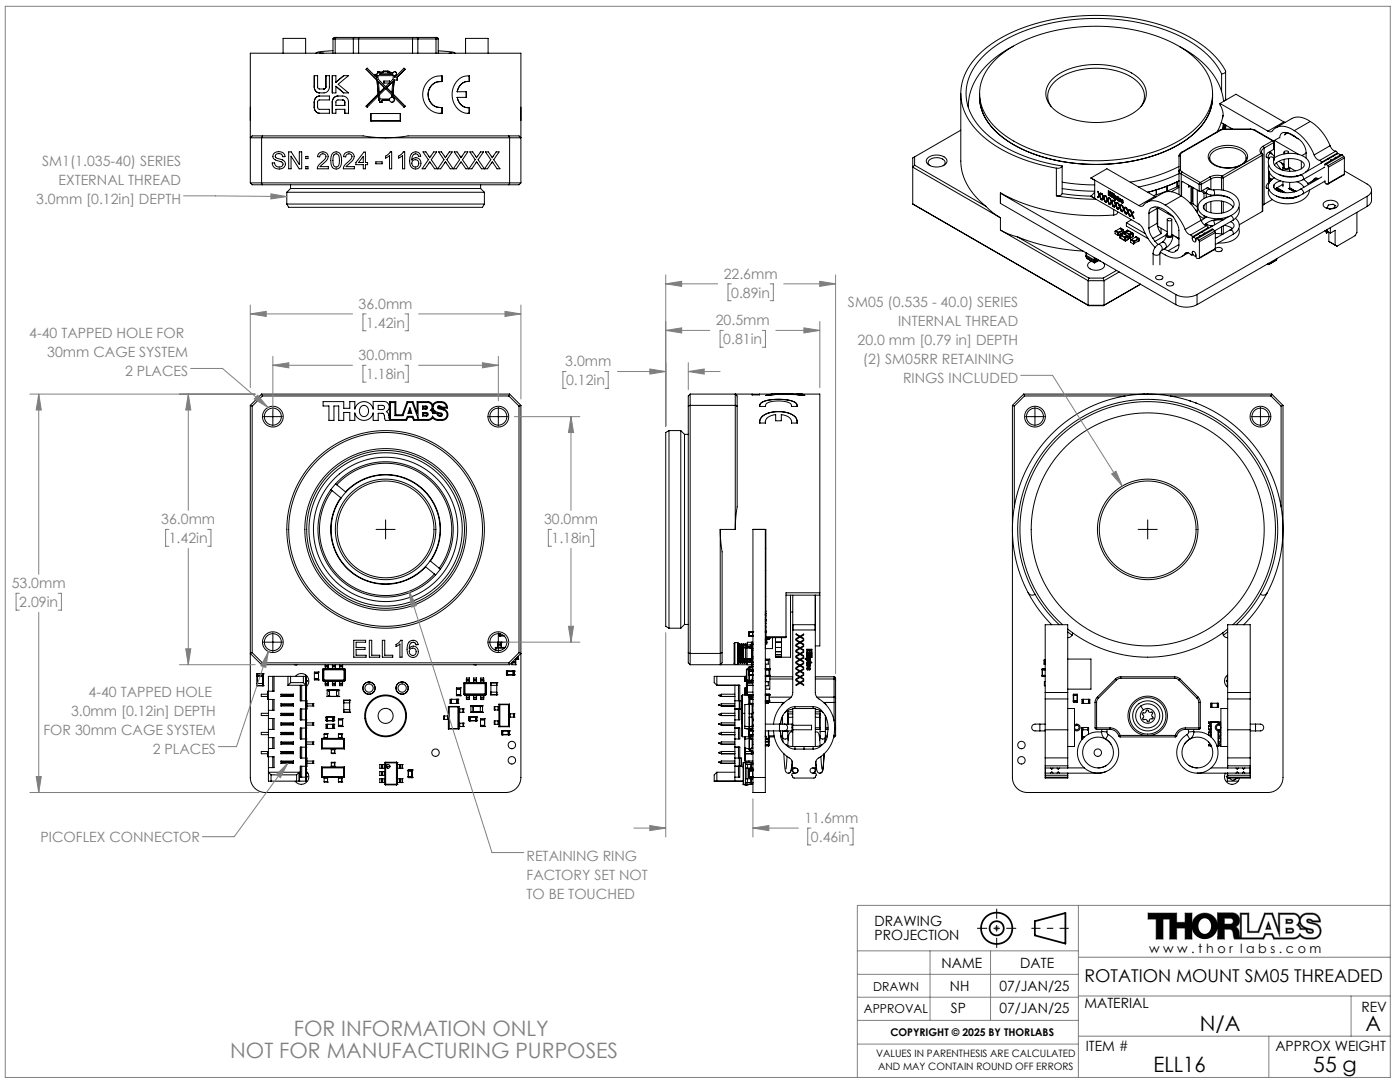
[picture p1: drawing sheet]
<svg xmlns="http://www.w3.org/2000/svg" width="279mm" height="216mm" viewBox="0 0 279 216" stroke-linecap="round" stroke-linejoin="round" font-family="sans-serif">
<defs><g id="words">
<g font-size="4.2" fill="#808080">
<text x="58.6" y="206.8">FOR INFORMATION ONLY</text>
<text x="45.9" y="211">NOT FOR MANUFACTURING PURPOSES</text>
</g>
<g font-size="4.2">
<text x="239.4" y="205.7">N/A</text>
<text x="272.5" y="205.7">A</text>
<text x="230.2" y="213.9">ELL16</text>
<text x="262.1" y="213.9">55 g</text>
</g>
<text font-size="3.5" x="216.4" y="196">ROTATION MOUNT SM05 THREADED</text>
<g font-size="2.8" fill="#808080">
<text x="8.4" y="33">SM1(1.035-40) SERIES</text>
<text x="7.2" y="40.7">3.0mm [0.12in] DEPTH</text>
<text x="11.7" y="36.8">EXTERNAL THREAD</text>
<text x="144.4" y="55.6">22.6mm</text>
<text x="145.9" y="59.4">0.89in</text>
<text x="71.6" y="61.6">36.0mm</text>
<text x="73.1" y="65.4">1.42in</text>
<text x="142.9" y="64.9">20.5mm</text>
<text x="169.2" y="61.2">SM05 (0.535 - 40.0) SERIES</text>
<text x="179.2" y="65">INTERNAL THREAD</text>
<text x="5.8" y="67.5">4-40 TAPPED HOLE FOR</text>
<text x="9.4" y="71.3">30mm CAGE SYSTEM</text>
<text x="71.6" y="71.8">30.0mm</text>
<text x="144.4" y="68.7">0.81in</text>
<text x="171.2" y="68.8">20.0 mm [0.79 in] DEPTH</text>
<text x="24.9" y="75.1">2 PLACES</text>
<text x="73.1" y="75.6">1.18in</text>
<text x="112.8" y="73.1">3.0mm</text>
<text x="113" y="76.9">0.12in</text>
<text x="172.2" y="72.7">(2) SM05RR RETAINING</text>
<text x="180.2" y="76.5">RINGS INCLUDED</text>
<text x="32.2" y="104.6">36.0mm</text>
<text x="108.6" y="104.6">30.0mm</text>
<text x="33.7" y="108.4">1.42in</text>
<text x="110.1" y="108.4">1.18in</text>
<text x="2.3" y="117.3">53.0mm</text>
<text x="3.8" y="121.1">2.09in</text>
<text x="14.2" y="142.9">3.0mm [0.12in] DEPTH</text>
<text x="17.7" y="139.1">4-40 TAPPED HOLE</text>
<text x="8.7" y="146.7">FOR 30mm CAGE SYSTEM</text>
<text x="30.5" y="150.5">2 PLACES</text>
<text x="160.6" y="164.2">11.6mm</text>
<text x="161.8" y="168">0.46in</text>
<text x="8.1" y="168">PICOFLEX CONNECTOR</text>
<text x="105.1" y="171.7">RETAINING RING</text>
<text x="105.1" y="175.5">FACTORY SET NOT</text>
<text x="105.1" y="179.3">TO BE TOUCHED</text>
</g>
<g font-size="2.8">
<text x="174.5" y="184.8">DRAWING</text>
<text x="174.5" y="187.6">PROJECTION</text>
<text x="187.9" y="193.2">NAME</text>
<text x="189.6" y="197.7">NH</text>
<text x="199.5" y="197.7">07/JAN/25</text>
<text x="203.6" y="193.2">DATE</text>
<text x="189.8" y="202.2">SP</text>
<text x="199.5" y="202.2">07/JAN/25</text>
<text x="216.4" y="201.2">MATERIAL</text>
<text x="271.7" y="201.8">REV</text>
<text x="216.7" y="209.7">ITEM #</text>
<text x="254.5" y="209.7">APPROX WEIGHT</text>
</g>
<g font-size="2.5">
<text x="229.3" y="190.1">w w w . t h o r l a b s . c o m</text>
<text x="174.2" y="197.7">DRAWN</text>
<text x="172.4" y="202.2">APPROVAL</text>
</g>
<text font-size="2.1" x="177.7" y="206.8">COPYRIGHT © 2025 BY THORLABS</text>
<g font-size="2">
<text x="174.8" y="211">VALUES IN PARENTHESIS ARE CALCULATED</text>
<text x="175.2" y="213.5">AND MAY CONTAIN ROUND OFF ERRORS</text>
</g>
</g></defs>
<g fill="none" stroke="#000" stroke-width=".2">
<path d="M56.5 10.6v-2.9h4.5v2.9M62.7 17.3v-2.2h.7v2.2a.94 .94 0 0 0 1.1 .5h.1M62.7 17.3h.1M63.7 19.2a1.13 1.13 0 0 0-1 1.2M63.8 10.5l.8 .1M64.6 17.8h.1M65 17.3v-2.2h.7v2.2a1.41 1.41 0 0 1-1.8 1.2 1.1 1.1 0 0 1-1.2-1.2M65 17.3l-.1 .3-.3 .2M65 17.3h.1M66.5 10.1l-2.7 .2-.8 .3M66.5 7.8h.4M66.5 7.8v2.8"/>
<path d="M66.9 7.8h3.6M66.9 7.8v2.8M67 16.4v-1.3h-.7v3.4h.7v-1.3M67 16.4l1.6-1.3h1l-2.1 1.7 2.1 1.7h-1l-1.6-1.3M67 16.4h.1M67 17.2h.1M67.1 7.5l-.2 .3M67.1 7.5h-.5l-.1 .3M67.1 7.5h3.6M68.4 19.9h-.6a.54 .54 0 0 0-.8 .5v.6h1.8M68.4 19.9h.1M68.4 19.9l.3 .2 .1 .3"/>
<path d="M70.5 7.8h1.1M70.5 7.8v2.8M70.7 7.5l-.2 .3M70.7 7.5h.9M71.6 7.5v.3M71.6 7.8h10.7M71.6 7.5h10.7M71.6 7.8v2.8M73.1 13.8l2.1 2.2M73.1 13.8l.2-.2 1.9 1.9M73.1 13.8h.1M75.2 15.5h.1"/>
<path d="M75.2 16l.3 2.8M75.2 16h.1M75.4 14.6h.1M75.4 14.6l-.2 .3h-.4v.2h.4v.4M75.5 18.8l-2.4 2.4M75.5 18.8h.1M75.5 16.3l.2 2.2M75.5 16.3l1.2 1.2M75.5 16.3h.1M75.5 19.1l-2.2 2.3-.2-.2M75.5 19.1l.3 1.3h.5v-.4h1.4a.49 .49 0 0 0 .8 .3 .49 .49 0 0 0-.1-.9M75.5 19.1h.1"/>
<path d="M75.7 18.5h.1M75.7 18.9l1.3-1.2 1.2 1.2-.1 .5-.4 .4h-1.9zM75.8 14.7a4.5 4.5 0 0 1 2.6 .2h-2.6zM75.8 14.5v-.2h-.4v.3M75.8 14.5h.1M76.5 14.4h.1M76.5 14.4l-.7 .1M76.7 17.5h.1M76.7 17.5l-1 1M77 17.7h.1M77 17.3h.1M77.2 17.5l1 1"/>
<path d="M77.2 17.5h.1M77.4 14.4l1 .1M77.4 14.2h.1M77.4 14.4h.1M77.4 14.2v.2M77.4 14.2h-.9v.2M77.7 16.5v-.3h-1.1v.4h1.1l-.7 .7M77.7 16.5h.1M77.7 16.5l.7-.7 .1-.7h-3.1l.1 .7 1.5 1.5M78.2 18.5h.1M78.4 19.4a.49 .49 0 0 1 .3 .6 .49 .49 0 0 1-.5 .4M78.4 19.4h.1"/>
<path d="M78.4 19.1h.1M78.4 19.1l2.2 2.3 .2-.2M78.4 19.1v.3M78.4 14.5h.1M78.4 14.5a.39 .39 0 0 1 .7 0 .39 .39 0 0 1-.4 .6M78.4 16.3h.1M78.4 16.3l-1.2 1.2M78.4 16.3l-.2 2.2M78.4 18.8h.1M78.4 18.8l2.4 2.4M78.7 15.1h.1M78.7 14.3a.39 .39 0 0 1 .4 .4 .39 .39 0 0 1-.4 .4"/>
<path d="M79.3 15.4v.6h-.6l-.3 2.8M79.3 15.4h.1M80.8 13.8h.1M80.8 13.8l-1.5 1.6M80.8 13.8l-.2-.2-1.7 1.8h-.2v-.3M82.3 7.8h1.1M82.3 7.5v.3M82.3 7.5h.9M82.3 7.8v2.8M83.2 7.5l.2 .3M83.2 7.5h3.6M83.4 7.8h3.6"/>
<path d="M83.4 7.8v2.8M86.8 7.5l.2 .3M86.8 7.5h.5l.2 .3M87 7.8h.5M87 7.8v2.8M87.5 10.1l2.7 .3 .6 .2M87.5 7.8v2.8M88.2 16.3v-1.2a3.7 3.7 0 0 0-3.8 3.8 3.7 3.7 0 0 0 3.8 3.7M88.2 16.3a2.6 2.6 0 0 0-2.8 2.6 2.6 2.6 0 0 0 2.8 2.6M88.2 16.3h.1M90.1 10.6h-.5M91.2 19.4a2.29 2.29 0 0 0 2.1 2.1"/>
<path d="M91.2 19.4h.1M91.2 18.3h.1M91.2 18.3h1.8l.1 1.1h-1.9M91.2 18.3a2.25 2.25 0 0 1 2.5-2l-.1-1.2a3.7 3.7 0 0 0-3.1 5.3 3.1 3.1 0 0 0 3.2 2.2M91.2 19.4a2.25 2.25 0 0 0 2.5 2.1l-.1 1.1M92.9 10.6v-2.9h4.5v2.9M93.3 16.3a2.29 2.29 0 0 0-2.1 2M191.7 18.7v13.4a11.8 11.8 0 0 0 5 9.1M195.5 19.4a10.8 10.8 0 0 0 5.3 8.5 33.5 33.5 0 0 0 21.4 4.8 28.8 28.8 0 0 0 15.9-5.9 10 10 0 0 0 3.9-7.4M195.5 18.7v.7M198.8 11.8a26.7 26.7 0 0 1 15.4-6.3 35 35 0 0 1 21.8 4.1 11.6 11.6 0 0 1 6 8.4 10.1 10.1 0 0 1-4.6 8.7 31.1 31.1 0 0 1-18.7 5.4 32.1 32.1 0 0 1-17.9-4.9 10.6 10.6 0 0 1-5.3-9.2 9.9 9.9 0 0 1 3.3-6.2zM202.2 9.2a16.3 16.3 0 0 0-8.5 8.9l-.3 1.4-.1 1.9"/>
<path d="M209.9 16a13.2 13.2 0 0 1 10.7-3 10.2 10.2 0 0 1 7.6 3.7 3.9 3.9 0 0 1-1.4 5.4 15 15 0 0 1-16.1 0 3.9 3.9 0 0 1-.8-6.1zM235.4 9.3a15.6 15.6 0 0 1 8.5 9.4l.3 1.5M242 18.7v.7M243.8 14.8a.61 .61 0 0 0 .8-.7 19.3 19.3 0 0 0-9.9-8 43.4 43.4 0 0 0-33.2 .6 17.5 17.5 0 0 0-9 8.3 10 10 0 0 0 2.5 11.1 27.9 27.9 0 0 0 14.6 7.2l1.2 .3M243.8 14.8a17.7 17.7 0 0 0-9.2-8 41.4 41.4 0 0 0-33.3 .8 15.5 15.5 0 0 0-8.1 8.4 9.8 9.8 0 0 0 3 10.1 28.3 28.3 0 0 0 15.8 7M243.8 14.8v3.5M244.6 14.2v5.5l-.4 .5M244.6 19.7l.1 .2M50 27.5l.3-.4h22.2a27 27 0 0 0 8.9 0h22.2l.4 .4zM50 36.5v-25.9h54v25.9M50 36.5h54M50 36.5l.3 .4h53.3l.4-.4"/>
<path d="M52.4 27.1l-.2 .4v9l.2 .4M54.7 30.6a1.32 1.32 0 0 1 2.2 .7h-.5a.77 .77 0 0 0-.7-.6 .77 .77 0 0 0-.8 .5 1.17 1.17 0 0 0 1.2 .6 .98 .98 0 0 1 .8 1.2 .98 .98 0 0 1-1.2 .7l-.5-.1a1.15 1.15 0 0 1-.9-1.1h.5a.83 .83 0 0 0 .8 .8 .83 .83 0 0 0 .9-.7l-.2-.3a2.54 2.54 0 0 1-1.8-.9zM57.2 38.4h39.5M57.2 38.4v2.3M57.6 30.3h.5l1.6 2.5v-2.5h.5v3.4h-.5l-1.6-2.5v2.5h-.5zM58 37.6h37.9M58 36.9v.7M58 37.6l-.8 .8M61 31.2h.5v.4h-.5zM61 33.2h.5v.5h-.5zM62.7 20.4a1.28 1.28 0 0 1 1.8-1.2h1.2v.7h-1.5a.56 .56 0 0 0-.8 .5v1a.57 .57 0 0 0 .8 .4h1.5v.8h-1a1.79 1.79 0 0 1-1.8-.5l-.2-.7M62.7 20.4v1"/>
<path d="M62.7 20.4h.1M62.7 21.4h.1M62.7 21.4a1.13 1.13 0 0 0 1 1.2M63.6 30.7a1.1 1.1 0 0 1 1.7 0 1.1 1.1 0 0 1-.5 1.7l-.9 .8h1.6v.5h-2.2l.4-.9 1.1-1a.63 .63 0 0 0-.1-1.1 .63 .63 0 0 0-.9 .6h-.4zM66.3 20.4v2.2h.7v-.8h1.8M66.3 20.4a1.47 1.47 0 0 1 2-1.2 1.18 1.18 0 0 1 1.3 1.2v2.2h-.8v-.8M66.3 20.4h.1M66.3 30.6a1.07 1.07 0 0 1 1.3-.2 1.07 1.07 0 0 1 .6 1.2v.8a1.07 1.07 0 0 1-1 1.3 1.07 1.07 0 0 1-1.1-1.1v-1.3zM66.6 30.9l.3-.2h.4a2.09 2.09 0 0 1 .2 2.5 .57 .57 0 0 1-1-.4v-1.3zM68.8 30.7a1.1 1.1 0 0 1 1.7 0 1.1 1.1 0 0 1-.5 1.7l-.9 .8h1.6v.5h-2.2l.4-.9 1.1-1a.63 .63 0 0 0-.1-1.1 .63 .63 0 0 0-.9 .6h-.4zM68.8 20.4v.6M68.8 20.4h.1"/>
<path d="M68.8 21h.1M68.8 21.8h.1M72.5 31.2v1.2h-.9zM72.6 30.3h.3v2.1h.5v.5h-.5v.8h-.4v-.8h-1.5v-.5zM73.1 21.2h.1M74 22.7h5.9M74 24.1h5.9M74 22.7v1.4M74 22.7h.1M74 24.1h.1M75 32.3h1.3v.4h-1.3zM77 31.1l.9-.8h.3v3.4h-.5v-2.6l-.7 .4z"/>
<path d="M79.6 31.1l.9-.8h.3v3.4h-.5v-2.6l-.7 .4zM79.9 24.1h.1M79.9 22.7v1.4M79.9 22.7h.1M80.8 21.2h.1M82.1 30.7a1.04 1.04 0 0 1 1.1-.4 1.04 1.04 0 0 1 .8 .9h-.5a.65 .65 0 0 0-.7-.5 .65 .65 0 0 0-.6 .7v.5a1.09 1.09 0 0 1 1.8 .5 1.09 1.09 0 0 1-1.4 1.3 1.97 1.97 0 0 1-.6-2.7zM87.3 33.7l-1.2-1.8 1-1.6h-.5l-.8 1.2-.8-1.2h-.6l1.1 1.6-1.3 1.8h.6l1-1.4 .9 1.4h1.2l1-1.4 1 1.4h1.2l.9-1.4 1 1.4h1.2l.9-1.4 1 1.4h1.2l.9-1.4 1 1.4h.6l-1.3-1.8 1.1-1.6h-.6l-.8 1.2-.7-1.2h-.6l1.1 1.6-1.3 1.8M87.4 33.7l1.2-1.8-1.1-1.6h.6l.8 1.2 .8-1.2h.6l-1.1 1.6 1.3 1.8 1.2-1.8-1.1-1.6h.6l.8 1.2 .8-1.2h.6l-1.1 1.6 1.2 1.8M88.2 22.6h-.4M88.2 21.5v1.1M88.2 22.6h.1M88.2 21.5h.1"/>
<path d="M93.6 33.7l1.2-1.8-1-1.6h.5l.8 1.2 .8-1.2h.6l-1.1 1.6 1.3 1.8M93.6 22.6h-.3M93.6 22.6h.1M95.9 36.9v.7M95.9 37.6l.8 .8M96.7 38.4v2.3M101.5 27.1l.2 .4v9l-.2 .4M182.5 31.3l-.3 .2v9.2M182.5 33l-.3 .4 17.5 10.1M182.5 33l14.2 8.2M182.5 31.3v1.7M185.1 31.5a2.83 2.83 0 0 1 3.8 .3 1.05 1.05 0 0 1-.9 1.4 2.5 2.5 0 0 1-3.1-.9v-.4z"/>
<path d="M185.6 33.1a.8 .8 0 0 1-.3-1 .8 .8 0 0 1 .8-.5 1.99 1.99 0 0 1 2.5 .8l-.1 .3-.3 .4M191.7 26l-9.2 5.3M199.7 38.5l35 20.3M209.8 21.2a3.8 3.8 0 0 1 1.4-5.5 14.5 14.5 0 0 1 15.3 .2 3.7 3.7 0 0 1 1.2 5.3M210.8 39.1l3.8 .5 4.1 .2M210.8 33.6v5.5M212 36.3l2.8 .4 3.7 .2M212 38.6l5.7 .5M212 33.1a1 1 0 0 1-1.2 .5M212 38.6a.99 .99 0 0 1-1.2 .5M212 37.6l2.9 .4 3.6 .2M212 33.1v5.5"/>
<path d="M217.7 39.1l9.6 5.6 .7 .8a12 12 0 0 0 2.5 3.9M217.7 35.5h.1M217.7 39.1v.1M217.7 35.5l9.6 5.5M217.7 35.5l3.2-1.8 9.6 5.5M218.5 38.3l-.8 .8M218.5 36v3.6M219 39.4h.2M219.1 38.2l.3 .7M219.4 38.9l-.4 .5M219.4 38.8l-.4-.6 .4 .7M219.4 39.1l-.3 .3h-.1"/>
<path d="M219.4 39.1l.1 .1M219.5 39.2l.2 .6M219.5 38.7l-.1 .1M219.5 38.7l.2-.2 .1 .1-.3 .4 .3 .8M219.5 39.2l.2 .5M219.5 39.2h.1M219.7 39.7l.1 .1M219.7 39.7v.1M219.9 39.8l.1 .1M219.9 38.7l.3 .7M220 38.7l-.1-.1 .3 .8M220.1 39.1l.1 .2"/>
<path d="M220.2 39.4l-.3 .4M220.2 39.4h.1M220.2 39.6l-.2 .3-.3-.1M220.2 39.6l.1 .1M220.3 39.7l.2 .5M220.3 39.2l-.1 .1M220.3 39.2l.2-.2 .1 .1-.3 .4 .3 .8M220.4 39.2l-.2 .1M220.4 39.2h-.1M220.5 39l-.1 .2M220.8 39.2l.2 .6M220.8 39.2l-.1-.1 .3 .8"/>
<path d="M221 39.9l-.4 .4M221 39.8l-.3 .5M221 39.8v.1M221.1 39.7l-.1 .1M221.1 39.7l.2-.2h.1l-.3 .4 .3 .9M221.2 39.7l-.2 .1M221.2 39.7h-.1M221.2 38.9l.5 .2M221.2 38.1v.8M221.2 38.9h.1M221.3 38.3l.3 .2v-.2l-.4-.2v.8M221.3 38.6v.2l.4 .2v.2l-.5-.3"/>
<path d="M221.3 38.3v.2l.3 .3-.3-.2M221.3 38.3l.3 .1M221.3 38.6l.3 .1M221.3 39.5l-.1 .2M221.6 39.6l.2 .7M221.6 39.6h-.1l.3 .7M221.7 38.4h.2v.9l-.2-.1zM221.8 38.4v.8M221.8 39.2h.1M221.8 39.2h-.1M222 38.5l.1 .1v.8h-.1zM222 39.3l.1 .1"/>
<path d="M222 38.5v.8M222 39.3v.1M222.1 39.9l.1 .1-.3 .4 .4 .8M222.1 39.9l-.2 .3M222.2 38.9l.1 .1v.6l-.1-.1zM222.2 38.6l.1 .3zM222.3 38.7v.1M222.3 38.9v.6M222.3 38.8h.1M222.3 38.8h-.1M222.3 39.5h.1M222.3 39.5h-.1"/>
<path d="M222.5 39.1v.8M222.5 39.9h.1M222.6 39.2a.33 .33 0 0 1 .3 .2 .33 .33 0 0 1-.2 .4M222.6 39.2l-.1-.2v.9M222.6 39.6l.1 .2M222.6 39.6l.2 .2M222.6 39.6v.4l-.1-.1M222.6 39.2h.1M222.7 39.3l.1 .2M222.7 39.3l-.1 .2 .1 .2 .1-.2M222.7 39.2l.1 .3M222.7 39.2l-.1 .1"/>
<path d="M222.7 39.2v.1M222.8 39.8h.1M222.8 39.8h-.1M222.8 39.5l-.1 .2M222.8 39.5h.1M222.9 39.4l.1 .1M223 39.4l.1-.2 .1 .2M223 39.4h.1M223 39.4h-.1M223 39.7v.2M223 39.5v.2M223 39.9l.1 .1"/>
<path d="M223 39.7l.1 .1M223 39.2l-.1 .2M223 39.4v.3M223 39.4v.1M223 39.7h.1M223.1 39.8l.1 .2M223.1 39.8l-.1 .1M223.1 39.5v.5M223.2 39.5h.1M223.2 39.5h-.1M223.2 39.4l-.1 .1M223.2 39.8l.1 .3"/>
<path d="M223.3 39.8l.1 .2M223.3 39.8h-.1M223.3 39.6l.2 .1 .2 .4M223.3 39.6l-.1 .2M223.3 39.6v.2M223.4 39.9l.2 .3h-.1M223.4 39.9l.3 .2M223.4 39.9h.1M223.5 39.7l-.1 .1 .3 .2M223.5 39.7h-.1M223.5 39.7v.2v-.2M223.5 39.7h.1"/>
<path d="M223.8 39.8v.2M223.9 39.9l.1 .1M223.9 40v.3l.2 .1-.2 .1M223.9 40l.1 .1M223.9 39.9v.1M224 40l.1 .1M224 40h-.1M230.5 39.2l.2 .1M230.5 39.2l-3.2 1.8M230.8 38.9l-.6 .1M230.8 37.9v1M232.2 38.4h.1"/>
<path d="M232.3 38.4h-.1M232.9 37.1l-2.1 .8M232.9 37.1v1.1M234.9 36.3l.4-.2-3.2 1.3-3 1 1.7-.5M234.9 36.3l-2 .8M234.9 37.3l-4.1 1.6M234.9 36.3v1M235.3 33.2a32.6 32.6 0 0 1-9.8 3.1M235.3 37.1l-.4 .2M235.3 34.6a33.1 33.1 0 0 1-8.1 2.7M235.3 37.4l-1.5 .9M235.3 31.1v7.7"/>
<path d="M235.6 33.9l.3 .4M235.6 33.9l-.3 .1v.2l.4 .5M235.6 30.9l-.3 .2M235.6 30.9v3M235.7 39.1a10.1 10.1 0 0 1 4 4.8M235.7 39.1a3.5 3.5 0 0 0-3.6-.6l-3.2 1.9M235.7 39.1l-3.1 1.8M235.7 34.7l3.6 2.1M235.7 34.7v4.4M235.8 30.4l-.4 .4-.1 .3M235.8 30.4h.1M235.8 36.4l.2-.2 3.3 1.9"/>
<path d="M235.8 36.4v2.7M235.9 30.4l-.3 .5M235.9 34.3l-.2 .4M235.9 34.3l3.6 2.1M236 36.2l-.2 .2M237.2 36.9v.4l.4-.1M237.7 37.2v3.2M237.9 37.3v2.8l-.2 .3M238.1 37.4v3.3M239 37.9v4.5M239.3 36.8h.5M239.3 38.1h.5"/>
<path d="M239.3 36.8v1.3M239.5 36.4l-.2 .4M239.5 36.4l.3 .4M239.7 38.2l.6 .3M239.8 36.8v1.3M240 38l.9 .6M240.3 38.5l.4 .1M240.3 38.5v1.1M240.7 38.6v.8M240.7 38.6h.1M240.9 38.6l.6 .3h.9M241 37.5l.5 .3"/>
<path d="M241.2 37.6l-.3-.1-1.1 .6M241.4 31.5a2.39 2.39 0 0 1 2.2-1.9 4.9 4.9 0 0 1 4.9 1.2l.2 .7M241.4 31.5v.1M241.4 35.3l.3 .4M241.4 35.3l-1.9 1.1M241.5 37.8a.58 .58 0 0 0-.6 .2 .58 .58 0 0 0 0 .6M241.5 37.8l.7 .1M241.7 35.7l-1.9 1.1M241.7 35.7v2.1M241.7 38.9v.2M242.2 37.9a4.7 4.7 0 0 1 5 2.1 2.62 2.62 0 0 1-2 3.2 5.1 5.1 0 0 1-5.9-1 1.79 1.79 0 0 1 1-2.6 6.2 6.2 0 0 1 5-.1M242.2 37.9l.2 .5-.1 .5a3.8 3.8 0 0 1 4 1.6 1.76 1.76 0 0 1-1.6 1.8 3.9 3.9 0 0 1-4.5-.8 1.16 1.16 0 0 1 1.1-1.2 4.6 4.6 0 0 1 4.8 1"/>
<path d="M243.4 26h.2M243.4 26l-7.6 4.4M243.5 20.6v.3a2.96 2.96 0 0 1 .5 2.6M243.5 20.6l9.5 5.6M243.5 20.6l3.2-1.8 9.5 5.5M243.6 26l-7.7 4.4M243.7 24.5l2.3 1.3M243.8 35.5a2.85 2.85 0 0 0-2.1 .2M243.8 35.5v2.4M243.8 39v.1M243.9 35.1a3.3 3.3 0 0 0-2.5 .2M243.9 35.1l-.1 .4"/>
<path d="M243.9 35.1l.2 .4M244.1 23l-.4 1.4-.8 1.9M244.1 35.5h-.3M244.1 35.5v2.5M244.1 39v.1M244.2 24.7l-.3 1.1M244.2 24.9v.9zM244.2 24.8v1M244.4 25.8l-1 .2M244.4 25.8l-.8 .2M244.4 25.8h.1M244.4 25.8h5.1"/>
<path d="M244.5 24.9l.1 .5M244.7 25l-.2 .8M245.6 25.6v.2M245.7 25.6v.2M247.4 33.1l-3.5 2M248.2 32.6a1.65 1.65 0 0 0 .8-1.6 1.65 1.65 0 0 0-1.2-1.3 5.7 5.7 0 0 0-6.3 .6 1.64 1.64 0 0 0 .7 2.6 6.2 6.2 0 0 0 5.2 .2M248.2 32.6l-.8 .5M248.7 31.5a2.75 2.75 0 0 1-2.6 1.9 4.4 4.4 0 0 1-4.6-1.4l-.1-.4M248.7 31.5v.1M249.5 25.8l1 .2M249.5 25.8l.9 .2M249.5 25.8h.1"/>
<path d="M250.4 26l3.6 2.1M250.5 26h-.1M250.5 26l3.6 2.1M251.7 30.6l.2 .4M251.7 30.6l.2 .1M251.7 30.6l-3.5 2M251.9 31l-7.8 4.5M251.9 31v11.2M251.9 30.7l.1 .2M252 30.9l-.1 11.3M252 30.9l-.1 .1M252.1 29.2a.87 .87 0 0 0-.4 1.4"/>
<path d="M252.1 29.2l.2 .4M252.3 29.6a.69 .69 0 0 0-.4 1.1M252.3 29.6v11.2M252.7 31.3l.5 .3M252.7 37.5l.5 .2M253.2 30.4l.4 .2M253.2 36.5l.1 .1M253.2 36.5a.58 .58 0 0 0-.5 .5 .58 .58 0 0 0 .3 .6M253.2 31.6v.2M253.2 34.1v2.4M253.2 32.9a2.69 2.69 0 0 0 2.2 3.1 6.3 6.3 0 0 0 4.6-.1M253.2 37.8a2.1 2.1 0 0 0 1.9 2.6 5.5 5.5 0 0 0 6-1.6l.2-.9"/>
<path d="M253.3 31.5a.54 .54 0 0 1 .6-.1 .54 .54 0 0 1 .3 .5h.1a1.28 1.28 0 0 0 .8 1.7 4.4 4.4 0 0 0 5.1-.4l.1-.1a1.35 1.35 0 0 0-1.4-1.3 4.5 4.5 0 0 0-4.5 1.1M253.3 34.3l-.1 2.2M253.3 31.6h.1M253.3 35.6l.4 .3M253.3 35.4l.6 .4-.2 .1M253.5 30.2l.4 .5M253.6 30.6l.5 .3a.87 .87 0 0 1 .2 1M253.6 30.6a.64 .64 0 0 0-.4 1M253.7 35.9h.1M253.7 35.9l-.4 .2M253.8 35.8l-.5 .4h.1M253.9 39.8l-1.6 1"/>
<path d="M254 28.1l.2 .4M254 28.1l-1.9 1.1M254.1 28.1l.2 .2M254.1 28.1h-.1M254.2 29.8l-1.1 .6a.56 .56 0 0 0-.4 .5 .56 .56 0 0 0 .3 .6M254.2 28.5l-1.9 1.1M254.2 28.5v1.3M254.3 28.3l-.1 1.5M254.3 28.3l-.1 .2M254.3 36.9v.5M254.3 35.5a1.88 1.88 0 0 0-1.2 1.9 1.88 1.88 0 0 0 1.6 1.7 6.2 6.2 0 0 0 5.4-.4M254.3 31.5a5.7 5.7 0 0 1 6.6 .3 1.85 1.85 0 0 1-1.1 3 5.6 5.6 0 0 1-6.3-1.2l-.4-1.2 .2-.9"/>
<path d="M254.3 28l4.9 2.8M254.3 28v3.5M254.6 37.8h.1M254.7 37.8h.3v.2M254.7 37.8v.1M254.7 32.5l1 1.4M254.8 37.5l1.6 .9M254.8 37.6l-.3 .1 .1 .1M254.8 37.6h.1M254.8 37.5v.1M254.9 37.5h-.1M254.9 37.5l1.7 .9"/>
<path d="M254.9 37.6l-.3 .2M255 38l.1 .1M255 38v.1M255.1 38.1h.1M255.2 34.8a5.2 5.2 0 0 0 4.3 .1M255.2 32.2l1.1 .6M255.3 27.5l-1 .5M255.4 27.5a1.02 1.02 0 0 1 1.5-1l1 .4a4.9 4.9 0 0 1 2.7 2.9l.1 1.8M255.5 37.9l-.4 .2M255.5 37.9l.3 .2-.3 .2M255.5 37.9l-.4 .2 .1 .1M255.6 36.1a1.41 1.41 0 0 0-1.4 1.2 2.39 2.39 0 0 0 2.4 1.1l1.4-.1 1.5-.5"/>
<path d="M255.7 32.5l.5 .7M255.7 35h-.1M256 38.4h.1M256 33.4v.6M256 36.2v1.1M256 37l-.1-.1-1 .6M256 36.9h-.1M256 36.9h.1M256.2 24.3l.3 .1M256.2 24.3l-3.2 1.9M256.3 33.1l-.1 .1a.46 .46 0 0 0 0 .6 .46 .46 0 0 0 .6 0l.4-.1 .2-.3v.8M256.3 30.4v.3"/>
<path d="M256.3 30.2a.44 .44 0 0 1 .5-.1 .44 .44 0 0 1 .3 .4 .5 .5 0 0 1-.8-.2zM256.4 38.4h.1M256.4 38.4h-.1M256.4 38.4v.1M256.6 26.7v-.2l-.2 .5M256.8 39.5v.1M256.9 39.5v.1M257 26.5l-.6 .3M257.1 26.5l1.8 1.1M257.1 37.6l1.2 .7 .3-.2M257.2 31.7v1.7a.52 .52 0 0 1-.9 0v-1.6M257.2 30.4v.2"/>
<path d="M257.2 33.3l1.3 .8M257.2 39.5v.1M257.3 37.5l.4 .1M257.4 39.5v.1M257.4 36.4v1.2M257.5 37.8l.2-.1 .3 .1M257.7 39.5v.1M257.7 37.6l-.3 .2M257.7 37.6v.1M257.7 39.4v.1M258.1 39.4l.1 .1M258.1 39.4l-.2 .1"/>
<path d="M258.1 39.4v.1M258.2 37.9v.1l.4 .1M258.2 37.9l-.4 .1M258.2 37.9v.1M258.2 27.1v.1M258.2 39.4v.1M258.3 26.1a10.1 10.1 0 0 1 4 4.8M258.3 26.1a3.2 3.2 0 0 0-4.1-.3 .75 .75 0 0 1-1.2 .4M258.4 39.4l.2-.1-.3 .1M258.5 39.3l-.3 .2M258.6 38.1v.1M258.6 38.2l-.2 .1"/>
<path d="M258.7 35.1l.2 .1zM258.8 36.3l.8 .4 .6 .7M258.9 35.2h.1M259 27.7h.1M259.1 35l-.2 .2M259.3 39a5.1 5.1 0 0 1-4.5 .1M259.5 37.8a.62 .62 0 0 1 .6 .9M259.5 34.9a.6 .6 0 0 1 .5 1M259.7 32.2v1.5M259.7 34.8l-.2 .1M260.2 35.8l.9 1M260.7 30.6l-.9 .4"/>
<path d="M260.7 34.3h.1M261.5 24.2a10.1 10.1 0 0 1 4 4.9M261.5 24.2a3.5 3.5 0 0 0-3.7-.5l-3.2 1.8M261.5 24.2l-3.2 1.9M262.3 30.9a1.53 1.53 0 0 0 1.1 1.1M262.3 35.7l-.5 .5-.8 .4M262.6 35.5l-.3 .2M262.9 35.6l-1.3 .7M263.1 35.7l-.5-.2-.3 .2M263.4 32l.3 .4M263.7 32.4v.1M263.8 35.3l-4.3 2.5"/>
<path d="M264.3 33.4l-4.3 2.5M264.4 33.3l-.1 .1M264.4 36.1l.2 .6h.4l.1-.1M264.4 36.2l-4.4 2.5M264.7 32.8l-.2-.1-.1 .3M264.7 32.8l.3 .3M265 33.1l.1 .3M265.1 33.4v3.2M265.2 31.7h.1M265.2 31.7l-4.6 2.6M265.5 29.1a1.53 1.53 0 0 0 1.1 1.1M265.5 29.1l-3.2 1.8"/>
<path d="M265.7 32l-.1-.1v.1M266.6 30.2l.3 .4M266.6 30.2l-3.2 1.8M266.6 31.4h-.1v.1M266.9 30.6l-3.2 1.8M266.9 30.6v.1M267.5 31l-.5-.4-1.8 1.1M267.9 30.9l-.2-.1-3.2 1.9M267.9 30.9l-3.2 1.9M267.9 30.9l.3 .3M268.2 31.2l.1 .3M268.2 31.2l-3.2 1.9"/>
<path d="M268.3 34.1l4.5 2.6a1.29 1.29 0 0 1 .9 1.2 1.29 1.29 0 0 1-.9 1.3M268.3 34.7l-3.2 2M268.3 31.5l-3.2 1.9M268.3 31.5v3.2M268.3 34.7l-3.2 1.9M272.8 39.2l-33.9 19.6M272.8 39.2v2M273.7 37.9l-.1 2.4-.2 .5-.6 .4M57.2 40.7h39.5M57.2 40.7l.4 .7h38.7l.4-.7M182.2 40.7l35.1 20.3h2.9l7.4-4.3M182.2 40.7l.3 .2"/>
<path d="M196.7 41.2l1.4 1.2 1.6 1.1M199.7 45.9l1.6 .8 1.8 .6M199.7 43.5v2.4M199.7 45.9l17.5 10.1M203.1 47.3a40.8 40.8 0 0 0 13 2.8M203.1 47.3l14.2 8.2M216.7 50.4l.1 .3M216.8 50.9v.3M216.8 51h.1M216.8 51.2l.1 .3M216.8 51.2h.1M216.8 51l1.6 .9"/>
<path d="M216.8 51.2l1.6 .9M216.9 51.5h.1M216.9 51.5l1.5 .9M216.9 50.5l-.1 .5M217.2 56v4.9h3.1v-4.9M217.2 56h3.1M217.3 55.5l-.1 .5M217.3 55.5h2.9M217.9 52.1a.82 .82 0 0 0-.8 .8 .82 .82 0 0 0 .7 .9 2.14 2.14 0 0 0 2.6-.7l-.2-.7M218.4 51.9h.1M218.4 52.1h.1M218.4 52.4h.1"/>
<path d="M218.4 51.4v1M218.5 52.4h.1M218.5 51.4v1M218.5 51.9h.1M218.5 52.1h.1M218.7 51.7v.3M218.7 51.7h.1M218.7 51.7l-.2 .2M218.7 52l-.2 .1M218.9 51.7h-.2M218.9 51.7h-.1M218.9 51.7h.1"/>
<path d="M219.1 51.8l-.1 .2h-.3M219.1 51.8h.1M219.2 52l.4 .1M219.2 51.9l-.2 .1M219.3 51.9l-.8 .5M220.2 55.5l.1 .5M220.5 40.2l.3 .2M220.6 40.2h.1M220.6 40.2h-.1M220.7 40.3h.1M220.7 40.3h-.1M221 40l-.2 .4"/>
<path d="M221 40l.1 .1M221.1 40.1l.2 .6M221.1 40.1l.3 .6M221.1 40.1h.1M221.4 40.7h-.1M221.4 40.7h.1M221.8 40.1l.1 .2M221.8 40.3l-.3 .5h.1M221.9 40.5l-.3 .4-.3-.2M221.9 40.5v.1M221.9 40.6l.2 .6M221.9 40.2v.1"/>
<path d="M222.2 41.2h-.1M222.3 42.9a40.6 40.6 0 0 1-22.6-4.4v2.1l35 20.2M222.3 41.8v1.1M222.3 41.2l.1 .1M222.3 41.2h.1M222.4 40.1l.3 .7M222.5 46.1v.5l.6 .4M222.5 46.1l.6 .4M222.6 40.8l-.3 .4M222.7 40.8l-.4 .4M222.7 40.8h-.1M222.7 40.7l-.4-.7 .3 .8"/>
<path d="M222.7 41l-.3 .3-.3-.1M222.7 41v.1M222.7 41h.1M222.7 46l-.2 .1M222.7 46l.6 .4M222.7 41.1l.2 .5M222.7 40.6v.1M222.8 41l.2 .6M222.8 41l-.1 .1M222.8 40.6l-.1 .1M222.8 40.6h-.1M222.8 54l-2.6 1.5"/>
<path d="M222.9 40.4l.1 .1-.3 .4 .4 .8M222.9 40.4l-.2 .2M222.9 40.4l-.1 .2M223 41.6h.1M223 41.6h-.1M223 42.2l-.1 .5-.6 .2M223.1 46.5v.5M223.1 41.7h.1M223.2 40h-.1M223.2 40h.1M223.2 40.6l.3 .6M223.3 46.4h.1"/>
<path d="M223.3 46.8v.1M223.3 40.1l.2 .1M223.4 40l.1 .2M223.4 40l-.1 .1M223.4 54.3l-3.1 1.7M223.4 41.3l-.3 .4M223.5 41.2l-.4 .5M223.5 41.2l-.1 .1M223.5 41.2l-.4-.7 .3 .8M223.5 41.4l-.3 .4-.3-.2M223.5 41.4v.1M223.5 41.4l.1 .1"/>
<path d="M223.5 45.6l.6 .3M223.5 45.6l.2-.1 .5 .3M223.5 45.6l-.8 .4M223.5 40.2h.1M223.5 41.5l.3 .6M223.5 47.4l.1 .1M223.5 46.9h.1M223.5 47.4v.1M223.5 46.9v.5M223.5 47.5h.1M223.5 46.9l.2 .1M223.5 47.5h.2"/>
<path d="M223.5 46.9v.6M223.6 41.1l-.1 .1M223.6 40.1h-.1M223.6 46.8l-.1 .1M223.6 46.8h.1M223.6 47.5l1 .5M223.6 41.5l.2 .6M223.6 41.5h-.1M223.6 46.8l1 .6M223.6 41.1h.1M223.7 47.5v.1M223.7 47v.5"/>
<path d="M223.7 47l.7 .4M223.7 40.1h.1M223.7 40.1l.1-.3 .3 .4-.1-.1M223.7 40.1l.2 .4M223.7 40.9h.1l-.3 .4 .4 .9M223.7 40.9l-.1 .2M223.8 40l.2 .5M223.8 40l-.1 .1M223.8 42.1h.1M224 40.5h.1M224 40.5h-.1M224 41l.3 .7"/>
<path d="M224 46.4l.2-.1v-.4l-1 .6v.4M224 40.4h.1M224 41.1l-.1-.1 .4 .7M224.1 40.1h.1M224.1 40.1h-.1M224.1 46.5l1 .6M224.1 46.5l-.5 .3M224.1 45.9v.1M224.1 45.9l-.8 .5M224.1 46.5h.1M224.1 46.5l.1 .1-.5 .4M224.2 41.5l.1 .2"/>
<path d="M224.2 45.8l-1.1 .7M224.2 45.8v.5l-1.1 .7M224.3 41.7l-.4 .5h.1M224.3 41.9l-.3 .4-.2-.2M224.3 41.9v.1M224.3 42l.3 .6M224.4 41.6l-.1 .1M224.4 48h.1M224.4 47.4v.6M224.4 47.4l.2 .1M224.5 48l.1 .1M224.5 46.3h.1"/>
<path d="M224.5 46.3v.4M224.5 46.3l1 .6M224.5 46.3v.5M224.5 46.2h.1M224.5 46.2v.1M224.5 41.3l.2 .1-.3 .4 .3 .8M224.6 47.5h.1M224.6 48h.1M224.6 47.5v.5M224.6 48.1h.1M224.6 41.3l-.2 .3M224.6 46.2l-.1 .1"/>
<path d="M224.6 46.2l1 .6M224.6 47.4v.1M224.6 47.4l.1 .1M224.7 42.6h-.1M224.7 47.5v.5M224.8 42.6l.1 .1M224.8 44.4v.7l4.2 2.5M224.8 44.4l3.8 2.2M224.8 41.5l.3 .7M225 46h.1M225 46l-.5 .2M225 47.1l-.6 .3"/>
<path d="M225 42.2l-.2 .4M225 46l-.4 .2M225 46l1 .5M225.1 46h-.1M225.1 46l1 .5M225.1 47.1v.1M225.1 47.1l-.5 .3M225.1 42.2l-.3 .4M225.1 42.2h-.1M225.1 42.1l-.4-.7 .3 .8M225.1 42.4l-.3 .3-.2-.1M225.1 42.4v.1"/>
<path d="M225.1 42.4h.1M225.1 47.1l.1 .1M225.1 47.1h.1M225.1 47.8l-.5 .3M225.1 47.8h.1M225.1 47.8l-.4 .2M225.1 47.2l-.4 .3M225.1 47.2v.6M225.1 42.5l.3 .5M225.1 46l-.5 .3v.5M225.2 46h.1M225.2 47.7l-.1 .1"/>
<path d="M225.2 47.2h-.1M225.2 47.2v.5M225.2 47.3l.3 .2M225.2 42l-.1 .1M225.2 42.4l.2 .6M225.2 42.4l-.1 .1M225.2 42h.1M225.3 41.8l.2 .1-.3 .4 .3 .8M225.3 41.8l-.1 .2M225.4 41.8l-.2 .2M225.4 47.4h.1M225.4 47.4l.1 .1"/>
<path d="M225.4 43h.1M225.5 46.9h.1M225.5 47.5h.1M225.5 46.9v.6M225.6 43.1l.1 .1M225.6 43.1h-.1M225.6 46.8l-.1 .1M225.6 46.8v.1M225.6 47.5h.1M225.6 46.9v.6M225.6 42l.3 .7M225.6 47.9l.6 .3"/>
<path d="M225.6 47.9v.5l.6 .3M225.7 42l-.2-.1 .4 .8M225.8 47.8l-.2 .1M225.8 47.8l.6 .3M225.8 43.8l-1 .6M225.8 42.4l.1 .2M225.9 42.7l-.4 .4M225.9 42.7l-.3 .4M225.9 42.7h.1M225.9 42.8l-.3 .4-.2-.2M225.9 42.8l.1 .1M225.9 46.5l-.5 .3v.6"/>
<path d="M226 46.5h.1M226 42.9l.2 .6M226 42.5l-.1 .1M226 42.5l.2-.2h.1l-.3 .5 .3 .8-.1-.1M226 42.5h.1M226 46.5l.1 .1M226 46.5l-.4 .3M226.1 46.5h.1M226.1 46.5v.1M226.1 47.2l-.5 .3M226.1 46.6l-.5 .3M226.1 47.2h.1"/>
<path d="M226.1 46.6h.1M226.1 46.6v.6M226.2 42.3l-.2 .2M226.2 48.2v.5M226.2 43.5h.1M226.3 48.2l1-.6v.4l-1 .6zM226.4 48.6l-.2 .1M226.4 48.1l-.2 .1M226.4 48.1v.1M226.6 47.3l.6 .4M226.6 47.3l.2-.1 .5 .4M226.6 47.3l-.8 .5"/>
<path d="M227.1 48.1h.1M227.2 48.1h.1M227.3 47.6l-.9 .5M227.3 47.6v.5h-.1M229 47.5v.1M229.1 47.5l-.1 .1M229.3 45.5a3.5 3.5 0 0 0 .8 2.1M229.3 42.5v3M230.1 41.4l.2-.1a5.4 5.4 0 0 1 5 4.7v3a1.05 1.05 0 0 1-.6 1M230.1 41.4a.98 .98 0 0 0-.8 1.1M230.1 47.6l.4 .6M230.1 50.5a.78 .78 0 0 0 1.4 0"/>
<path d="M230.1 50.5v2.4M230.1 41.4h.1M230.5 48.2l.6 .6M230.7 55.2a.82 .82 0 0 1 1.4 .3 .84 .84 0 0 1-1.5-.2zM230.9 44.6a3.5 3.5 0 0 0 .8 2M230.9 41.6l-1.6 .9M230.9 44.6l-1.6 .9M230.9 41.6v3M231 41.3l-.1 .3M231 41.5v3.7l1.9 1.1M231 41.5l3.1 1.8M231 41.6h-.1"/>
<path d="M231 44.5l-.1 .1M231.1 48.8a2.16 2.16 0 0 0-1 1.7M231.1 48.8a.78 .78 0 0 1 .7 1.2M231.2 41.4l-.2 .1M231.5 50.5v2.4M231.6 50.3a4.5 4.5 0 0 0 4.1 1l.8-.7M231.7 45.6v1M231.7 46.6l-1.6 1M231.8 50l-.3 .5M232 48.3a.78 .78 0 0 1 .6 1.2M232 48.3l-.9 .5M232.3 49.7l.8 .3"/>
<path d="M232.6 40.9a3.2 3.2 0 0 0-4.2-.2 .75 .75 0 0 1-1.1 .3M232.6 40.9a10.1 10.1 0 0 1 3.9 4.9M232.6 49.5l-.8 .5M232.7 47v.1a1.78 1.78 0 0 1-.7 1.2M232.7 47a.78 .78 0 0 0 1.4 0M232.7 47v-.1l-2.2 1.3M232.9 56.4a.82 .82 0 0 1 1.3 .3 .84 .84 0 0 1-1.4-.2zM232.9 43.8v3.1a.52 .52 0 0 0 .9 0v-3.1M232.9 46.6l-.1 .1a.68 .68 0 0 0 .5 .6 .68 .68 0 0 0 .8-.3M233.1 43.7a.42 .42 0 0 1 .4-.2 .42 .42 0 0 1 .3 .4 .47 .47 0 0 1-.5 .2 .47 .47 0 0 1-.3-.4zM233.1 50a1.06 1.06 0 0 0 1.6 0M233.8 46.8l1.5 .8"/>
<path d="M234.1 47a3.1 3.1 0 0 1-1.5 2.5M234.5 47.2l.8 .5M234.7 58.8a4.7 4.7 0 0 0 4.2 0M234.7 58.8v2M234.9 49.9l-.2 .1M235.3 48.8l-2.2 1.2M236.5 45.8a1.53 1.53 0 0 0 1.1 1.1M236.5 50.6a.86 .86 0 0 1 1.3 .3l.1-.1M236.9 50.4l-.4 .2M237.1 50.4l-1.2 .8M237.6 46.9l.3 .4M237.7 40.7h.4"/>
<path d="M237.7 40.7h-.1M237.7 40.4v.3M237.7 40.4l-.2 .1M237.9 47.6a.48 .48 0 0 0 .2 .5 .48 .48 0 0 0 .5 .1l.1-.6h.3M237.9 50.4l.1-.1a.48 .48 0 0 1 .5 0 .48 .48 0 0 1 .2 .5l.1 .7 .5 .1 .1-.2M237.9 47.3v.3M237.9 50.4v.4M238 47.5a.38 .38 0 0 1 .4-.1 .38 .38 0 0 1 .3 .4M238 50.5a.51 .51 0 0 0 .7 .5M238 47.6h-.1M238 50.4h-.1M238 50.7l-.1 .1"/>
<path d="M238.1 50.2h-.1M238.1 40.7l.9 .6M238.1 50.8l-.2 .1M238.6 41.9l.4 .2M238.7 51l-.1 .1M238.9 58.8v2M239 47.6l.2 .3M239.1 46.8l-1 .6M239.1 46.8h.1M239.2 47.9l.2 .3M239.2 43l1 .7M239.4 48.2v3.2"/>
<path d="M239.5 47.1l-.1-.1v.1M239.7 43.9l.1 .1M239.7 43.9a1.53 1.53 0 0 0 1.1 1.1M239.7 43.9l-3.2 1.9M240.3 41v.7M240.3 43v.6M240.4 46.6l-.1-.1v.1M240.7 44.6l.2 .2M240.7 40.6v1.5M240.7 43.2v.1M240.7 44.7l-.2 .1M240.8 44.6l.1 .2"/>
<path d="M240.8 45l.3 .4M240.8 45l-3.2 1.9M240.8 43.3l-1 .8M240.9 44.8l.6 .2 .6 .1M241.1 45.4l-3.2 1.9M241.1 45.4v.2M241.7 40.2v2.2M241.7 45v.3M242.1 45.8l-.2-.1-3.2 1.8M242.1 45.8l-3.1 1.8M242.1 45.8l.3 .3M242.2 44l.2 .9"/>
<path d="M242.2 44h-.4M242.4 46.1l.1 .3M242.4 46.1l-3.2 1.8M242.5 49.7l-3.2 1.9M242.5 47.4h.4M242.5 49.6a.86 .86 0 0 1 1.4 .3 .87 .87 0 0 1-1.4-.2M242.5 46.6l1.3 .1M242.5 49.6v.1M242.5 46.4l-3.1 1.8M242.5 46.4v3.2M242.5 49.6l-3.1 1.8M243.8 46.7h.2"/>
<path d="M243.8 40.1v2.4M243.8 43.8v.1M243.8 45.3v1.4M244.1 43.9l-1.9 .1M244.1 40.2v2.3M244.1 43.8v.1M244.1 45.1v1.6M244.2 43.8a4.4 4.4 0 0 0-3.8 1.1M244.3 45l1.1 .3 .5 .3M245.3 43.2l-6.2 3.6M245.5 45.9a.6 .6 0 0 1 .5 .9M245.5 45.9l-3 1.7"/>
<path d="M245.6 43a.65 .65 0 0 1 .4 1M245.7 44.3l-.1-.1a.85 .85 0 0 1 .7 .9 .85 .85 0 0 1-.8 .8M246 45.6l-.4 .2M246 46.8l-3.5 2M246 44l-3.6 2.1M246.5 43.6a1.8 1.8 0 0 1 .8 1.7 1.8 1.8 0 0 1-1.3 1.5M247.2 45.6a2.17 2.17 0 0 1-1.9 2.7l-2.2 .2M247.2 41.3a2.29 2.29 0 0 1-1.2 2.7M251.9 42.2l-4.6 2.7M252.3 40.8l-.3 .2M252.9 52.7l.2 .1M253.1 52.8h.1"/>
<path d="M253.1 52.6v.2M253.2 52.8h.1M253.2 52.5v.3M254.7 51.9l-1.5 .9M254.7 51.9h.1M254.8 51.9h-.1M254.8 51.9v-.3l-.1 .3M264.3 40.3a1.99 1.99 0 0 1 2.7 .4 1.29 1.29 0 0 1-1.7 1 .94 .94 0 0 1-1.1-1.2zM264.7 46.5h.1M264.8 45.9v.6M264.9 41.4l-.1 .2M264.9 41.4l.4 .3"/>
<path d="M264.9 45.8v.4l.6 .3M264.9 46.1l-.1 .1-.4-.2 .3 .5M265.1 46.3l-.3 .2M265.3 41.7h.1M265.5 46.5l1-.5v2.9M265.5 45.4v1.1M266.2 41.5l-.9 .2M266.2 41.5v.1M266.5 41l-.3 .5M266.6 41.1l-.6-.3-.9 .1-.2 .5M270.8 42.4v4l-.4 .6-3.6 2.1-1.6-.9v-1.9M272.8 41.2l-33.9 19.6"/>
<path d="M52.2 78.6h49.5M52.2 78.6l-2.2 2.3M52.2 78.6l.2 .4M52.4 79h49.1M52.4 79l-2.1 2M101.5 79l2.1 2M101.7 78.6l-.2 .4M101.7 78.6l2.3 2.3M137.7 78.6h18.8l-1.2 .1M137.7 78.6l-.3 .4v53.3l.3 .3M137.7 78.6v54M146.7 78.6l.4 .4v22.2l-.4 4.4z"/>
<path d="M150.1 78.7v.1h1.5v-.1M150.1 78.7v.1M154.8 78.7h-.9M154.8 78.7h.5M154.8 78.7l-.3-.1 .3 .1M155.1 78.7l-2.3 .2h.2a25 25 0 0 1 5.8-.2M155.1 78.7l-2.2 .2M155.1 78.7h.1M155.3 78.7h.1M157.7 78.6l.7 .1zM158 78.7h-2.7M158.1 78.6h.1"/>
<path d="M158.4 78.7h.7M158.4 78.7h.1M158.8 78.7l1.8 .2zM158.8 78.7l1.8 .2M159.1 78.7h.1M159.4 78.6v.1M159.4 78.7h.1M159.6 78.7h-.2M159.7 78.7l3.9-.1v39.7M159.7 78.7h.2h-.8M159.7 78.7h.2M159.7 78.7h.1"/>
<path d="M159.8 78.7l-2.9-.1 .8 .1M160 78.6h.1M204.3 78.6l.2 .4M204.3 78.6h49.5M204.3 78.6l-2.3 2.3M204.5 79h20.1M204.5 79l-2.1 2M228.3 78.6h.1M233.5 79h20.1M234.7 60.8a4.7 4.7 0 0 0 4.2 0M237.2 79.9l.4 .1M253.6 79l2.1 2"/>
<path d="M253.8 78.6l-.2 .4M253.8 78.6l2.2 2.3M50 80.9v74.2a3 3 0 0 0 3 3h48a3 3 0 0 0 3-3v-74.2M50 80.9l.3 .1M50.3 81v49.2M52.5 83.1h3.9M54.5 81.2v3.8M64.5 80.1h4.1v1.4h1.2v-1.4h1v1.5a1.87 1.87 0 0 1 1.8-1.5 1.87 1.87 0 0 1 1.9 1.5v-1.5h2.1a1.08 1.08 0 0 1 1.1 .8 1.08 1.08 0 0 1-.6 1.2l.4 .5 .2 1.1v-3.6h1.3v2.7h1.3l.9-2.7h1.2l.8 2.3v-2.3h2.2a1.02 1.02 0 0 1 .9 .7 1.21 1.21 0 0 1 1.1-.7 1.41 1.41 0 0 1 1.9 1.1v.2h-1.2l-.3-.2h-.3v.2l.4 .1a1.23 1.23 0 0 1 1.4 .9 1.23 1.23 0 0 1-.9 1.5h-1.3l-.8-.5-.8 .5h-2.9l-.3-.6h-.9l-.3 .6h-4.2l-.4-1.3-1-.1v1.4h-1v-1.5a1.87 1.87 0 0 1-1.9 1.5 1.87 1.87 0 0 1-1.8-1.5v1.5h-1v-1.6h-1.2v1.6h-1v-2.9h-1v2.9h-1v-2.9h-1.1zM66 97.7a13.5 13.5 0 0 0 2.4 18.4 13.5 13.5 0 0 0 18.5-1.4M66 97.7l2.1 1.7M66.3 97.9a13.2 13.2 0 0 0 2.3 18 13.2 13.2 0 0 0 18.1-1.4M67 96.5a13.5 13.5 0 0 1 18.5-1.3 13.5 13.5 0 0 1 2.4 18.4"/>
<path d="M67 96.5l-1 1.2M67 96.5l2 1.7M67.2 96.7a13.2 13.2 0 0 1 18.1-1.3 13.2 13.2 0 0 1 2.3 18M68 99.3a11 11 0 0 0 2 14.8 11 11 0 0 0 15-1M69 98.2a11 11 0 0 1 14.9-1.1 11 11 0 0 1 2 14.9M69 98.2h.1M72.1 81.2a1 1 0 0 1 1.3 .1 1 1 0 0 1 0 1.3 .93 .93 0 0 1-1.2 .4 .93 .93 0 0 1-.5-1.2zM75.5 80.9h.8a.42 .42 0 0 1 .4 .4 .42 .42 0 0 1-.4 .4h-.8zM77.9 80.3h.9v2.6h1.6l1-2.6h.9l1.1 3.2v-3.2h2a.83 .83 0 0 1 .8 .6 .83 .83 0 0 1-.4 1l.4 .2 .1 .4h.9a.55 .55 0 0 0 .5 .6 .55 .55 0 0 0 .6-.4l-.2-.2-1-.3a.95 .95 0 0 1-.7-1.1 .95 .95 0 0 1 1-.8h.7a1.02 1.02 0 0 1 1 1h-.9l-.2-.2a.38 .38 0 0 0-.5-.2 .38 .38 0 0 0-.2 .5 .38 .38 0 0 0 .5 .2 1.51 1.51 0 0 1 1.4 1.1 .97 .97 0 0 1-1 1h-.8a1.24 1.24 0 0 1-1.1-.7 .99 .99 0 0 1-.9 .7h-2.7l-.3-.6h-1.1l-.3 .6h-3.1zM81.8 81.9l.2 .4h-.3zM81.8 81.3l.4 1.2h-.8zM84.3 81h.7a.32 .32 0 0 1 .3 .3 .32 .32 0 0 1-.3 .4h-.7z"/>
<path d="M84.3 82.3h.8a.36 .36 0 0 1 .4 .4 .36 .36 0 0 1-.4 .3h-.8zM84.5 81.2h.6v.2l-.6 .1zM84.5 82.5h.6a.18 .18 0 0 1 .2 .2 .18 .18 0 0 1-.2 .1h-.6zM86.3 81.6l.7 .7h-.5l-.3-.5zM87.4 82.5l.7 .1v.2l-.5 .1zM97.5 83.1h3.9M99.5 81.2v3.8M103.6 81v49.2M104 80.9l-.4 .1M133.5 85.9l-.6 .4v38.7l.6 .4M133.5 85.9v39.5M133.5 85.9h2.4"/>
<path d="M135.9 85.9v39.5M135.9 85.9l.7 .8M136.6 86.7v37.9M136.6 86.7h.8M137.4 81l.3-.1h9l.4 .1M151.8 80.5a7.8 7.8 0 0 1 5.4-.7 1.8 1.8 0 0 1 1.9 1.1v.2h-1.1a.89 .89 0 0 0-1.1-.9 5 5 0 0 0-4 .5l-.1 .4h-1.2zM152.7 84.2l.1 .2M152.8 84.4a1.77 1.77 0 0 1 2-1.7v1.3h1.1v-1.3a1.77 1.77 0 0 1 2.1 1.7M152.8 84.4h-1.2a1.81 1.81 0 0 1 1.6-1.9 5.8 5.8 0 0 1 5.6 .8l.2 .5 .1 .6h-1.1M158 84.2v.2M202 80.9v74.2a3 3 0 0 0 3 3h48a3 3 0 0 0 3-3v-74.2M202 80.9l.4 .1"/>
<path d="M202.4 81v20.2M204.6 83.1h3.9M206.5 81.2v3.8M238.6 80.4l.4 .1M249.6 83.1h3.9M251.5 81.2v3.8M255.7 81v20.2M256 80.9l-.3 .1M75 105.6h3.9M77 103.7v3.8M84.9 113.1l2 1.6M85.8 111.9l.1 .1"/>
<path d="M85.9 112l2 1.6M87.9 113.6l-1 1.1M143.7 105.6l.4 4.5v22.2l-.4 .3zM143.7 105.6h3M152.7 109.4h.1M152.7 119h.1M152.7 105.6v49.5M152.8 113.9h-.1M156.9 118.8h6.7M157.8 118.8v12.3h-3v-.1M158.2 118.8v5.9M162.7 118.8v5.9z"/>
<path d="M163.6 118.3h-6.7v8.7M163.6 118.3v.5M163.6 118.8v10.1h-.9M205.2 118.3a.9 .9 0 0 0 1.3 .3M205.2 118.3a27 27 0 0 1 23.8-39.7 27 27 0 0 1 23.9 39.7M205.2 118.3a27 27 0 0 0 4.7 6.4M206.5 118.6a26 26 0 0 1 22.5-38.9 26 26 0 0 1 22.5 38.9M206.5 118.6a25.9 25.9 0 0 0 4.9 6.1M227.1 105.6h3.9M229 103.7v3.8M251.5 118.6a25.9 25.9 0 0 1-4.8 6.1M252.9 118.3a.9 .9 0 0 1-1.4 .3"/>
<path d="M252.9 118.3a27 27 0 0 1-4.7 6.4M50.3 130.2l-.3 .2 2.2 2.2M50.3 130.2l2.1 2.1M51.3 134.9h1.2M51.3 136.4h1.2M51.3 136.8h.1M51.3 134.5h.1M51.3 134.5v2.3M51.3 136.8h1.2M51.3 134.4h1.2M52.2 132.6h49.5M52.4 132.3h49.1"/>
<path d="M52.4 132.3l-.2 .3M52.5 136.8h.1M52.5 136.4h.1M52.5 134.5h.1M52.5 134.5v2.3M52.5 134.9h.1M52.5 128.1h3.9M53.4 138.5h-1.3v.5h1.3M54.4 135v2.9M54.4 139.6v2.1M54.5 126.2v3.8M54.7 135v2.9h-1.3v1.7h1.3v2.1h-1.1"/>
<path d="M56.1 138.5h2.5M56.1 139h2.5M56.1 138.5l.2 .2M56.1 138.5v.5M56.3 138.8h2.1M56.3 138.7v.1M56.3 138.7h2.1M56.3 138.8l-.2 .2M57.5 135v1.7M58 136.2h2.5M58 136.2l-.5 .5M58 135v1.2"/>
<path d="M58.4 138.8l.2 .2M58.4 138.7v.1M58.6 138.5v.5M58.6 138.5l-.2 .2M58.7 132.6h.6l-.3 .1M59 135a1.5 1.5 0 0 1 2.2-.2 1.5 1.5 0 0 1-.1 2.3M59 132.7h.1M59.9 139.8h.1M59.9 139.8h1.4v1.7h-1.4M59.9 136.7v3.1M60.2 136.7v3.1M60.5 136.2l.6 .5h-3.6"/>
<path d="M60.5 135v1.2M61 134.7v.3M61.1 136h.1M61.1 137.3h.1M61.1 135h.1M61.1 139.8h.1M61.1 135h-7.5v20.9h7.5M61.1 135v20.9M61.1 135.7l.2 .2M61.3 135.9h.1M61.3 135.9l-.2 .1M62.7 135.4h.9"/>
<path d="M62.7 134.3h.9M63.6 134.1h.1M63.6 135.7h.1M63.6 134.1v1.6M63.6 134.1h-.9v1.6h.9M64.4 135.8l.1 .1M64.4 135.8h.1M64.4 133.5h.1M64.4 133.5l.1 .1M64.4 133.5v2.3M64.5 135.7l.1 .1M64.5 135.7h.1"/>
<path d="M64.5 133.6h.1M64.5 133.6v2.1M64.5 135.7l-.1 .1M64.5 135.9h.1M64.5 133.4l-.1 .1M64.5 133.4h.1M64.5 133.4h.4M64.5 133.4l.1 .1M64.5 135.9h.4M64.6 135.7v.1M64.6 133.5v.1M64.6 133.5l-.1 .1"/>
<path d="M64.6 133.6h4.1M64.6 133.5h4.1M64.6 135.7h4.1M64.6 133.6v2.1M64.6 135.8h4.1M64.6 135.8l-.1 .1M64.9 133v.3M64.9 132.8v.1M64.9 136v.4M64.9 136.4v.1M64.9 136h.6M64.9 136.4h.6"/>
<path d="M64.9 133.3h.6M64.9 133h.6M64.9 132.9h.6M64.9 132.8h.6M64.9 136.5v.3h.6v-.3M64.9 132.6v.2M64.9 132.9v.1M64.9 133.3v.2M64.9 135.9v.1M64.9 136.4h.1M64.9 136.5h.6M65.3 139h.1"/>
<path d="M65.3 137.7h.1M65.3 139h2.3M65.3 137.7v1.3M65.3 139h.4M65.5 133v.3M65.5 132.8v.1M65.5 136v.4M65.5 136.4v.1M65.5 133.4h.8M65.5 132.6v.2M65.5 132.9v.1M65.5 133.3v.2"/>
<path d="M65.5 135.9v.1M65.5 136.4h.1M65.5 135.9h.8M65.6 138.8h.1M65.6 139h.1M65.6 138.8v.2M65.6 137.7h.1M65.6 137.8h.1M65.6 137.7v.1M65.7 137.8h.1M65.7 139h.1M65.7 138.8h.1"/>
<path d="M65.7 137.7v1.3M65.7 137.7h.1M65.7 138.8h-.1M65.7 137.8h-.1M66.3 133v.3M66.3 132.8v.1M66.3 136v.4M66.3 136.4v.1M66.3 136h.6M66.3 136.4h.6M66.3 133.3h.6M66.3 133h.6"/>
<path d="M66.3 132.9h.6M66.3 132.8h.6M66.3 136.5v.3h.6v-.3M66.3 132.6v.2M66.3 132.9v.1M66.3 133.3v.2M66.3 135.9v.1M66.3 136.4h.1M66.3 136.5h.6M66.9 133v.3M66.9 132.8v.1M66.9 136v.4"/>
<path d="M66.9 136.4v.1M66.9 133.4h.9M66.9 132.6v.2M66.9 132.9v.1M66.9 133.3v.2M66.9 135.9v.1M66.9 136.4h.1M66.9 135.9h.9M67.2 137.8h.1M67.2 138.8h.1M67.2 139h.1M67.2 137.7h.1"/>
<path d="M67.2 139h.4M67.2 137.7v1.3M67.3 139h.1M67.3 137.7v.1zM67.3 138.8v.2M67.3 138.8h.1M67.3 138.8h-.1M67.6 139h.1M67.6 137.7h.1M67.6 137.7v1.3M67.6 137.7h-2.3M67.8 133v.3"/>
<path d="M67.8 132.8v.1M67.8 136v.4M67.8 136.4v.1M67.8 136h.6M67.8 136.5v.3h.6v-.3M67.8 136.4h.6M67.8 132.6v.2M67.8 132.9v.1M67.8 133.3v.2M67.8 135.9v.1M67.8 136.4h.1M67.8 133.3h.6"/>
<path d="M67.8 133h.6M67.8 132.9h.6M67.8 132.8h.6M67.8 136.5h.6M68.4 133v.3M68.4 132.8v.1M68.4 136v.4M68.4 136.4v.1M68.4 133.4h.4M68.4 132.6v.2M68.4 132.9v.1M68.4 133.3v.2"/>
<path d="M68.4 135.9v.1M68.4 136.4h.1M68.4 135.9h.4M68.6 139.7h.1M68.6 139.7v2.4M68.6 139.7h1.2M68.7 135.7h.1M68.7 133.6h.1M68.7 135.7v.1M68.7 133.5v.1M68.7 133.5l.1 .1M68.7 133.6v2.1"/>
<path d="M68.7 135.8l.1 .1M68.8 135.9h.1M68.8 133.4h.1M68.8 133.4l-.1 .1M68.8 133.4l.1 .1M68.8 135.7l-.1 .1M68.8 133.6v2.1M68.8 135.7l.1 .1M68.9 135.8l-.1 .1M68.9 135.8h.1M68.9 133.5h.1M68.9 133.5l-.1 .1"/>
<path d="M68.9 133.5v2.3M69.8 139.7h.1M69.8 139.7h-1.2M69.8 139.7v2.4M70.6 127.8h2.4v.4h-1.9v1h1.7v.4h-1.7v1.1h2v.4h-2.5zM73.7 127.8h.5v2.9h1.6v.4h-2.1zM76.3 127.8h.5v2.9h1.6v.4h-2.1zM79 128.6l1-.8h.2v3.3h-.4v-2.6l-.8 .5zM81.6 128.1a1.04 1.04 0 0 1 1.1-.3 1.04 1.04 0 0 1 .7 .8l-.4 .1a.65 .65 0 0 0-.7-.6 .65 .65 0 0 0-.6 .7v.6a1.07 1.07 0 0 1 1.6-.1 1.07 1.07 0 0 1-.2 1.6 1.22 1.22 0 0 1-1.4 0 1.22 1.22 0 0 1-.5-1.3l.1-.9zM90 139.5v.9M90 139.5h.1M91.1 138.6h.8"/>
<path d="M91.1 137.5h.8M91.2 139.5h.1M91.2 139.5v.9M91.3 139.5h.1M91.4 139.5h.1M91.4 139.5h-1.6v.9h1.6M91.4 139.5v.9M91.9 137.2h.1M91.9 138.8h.1M91.9 137.2h-.8v1.6h.8M91.9 137.2v1.6M92.6 138.6l.1 .1"/>
<path d="M92.6 138.6h.1M92.6 136.3h.1M92.6 136.3l.1 .1M92.6 136.3v2.3M92.7 136.4h.1M92.7 138.5h.1M92.7 138.5l.1 .1M92.7 136.4v2.1M92.7 138.5l-.1 .1M92.7 138.7h.1M92.7 136.2l-.1 .1M92.7 136.2h.1"/>
<path d="M92.7 138.7h.4v.1M92.7 136.2l.1 .1M92.7 136.2h.4M92.8 138.5v.1M92.8 136.3v.1M92.8 136.3l-.1 .1M92.8 138.5h4M92.8 138.6h4M92.8 136.4h4M92.8 136.4v2.1M92.8 136.3h4M92.8 138.6l-.1 .1"/>
<path d="M93.1 135.7v.4M93.1 135.6v.1M93.1 138.8v.3M93.1 139.2v.1M93.1 138.8h.6M93.1 139.1h.6M93.1 136.1h.6M93.1 135.7h.6M93.1 135.6h.6M93.1 135.6v-.3h.6v.3M93.1 139.3v.3h.6v-.3M93.1 135.7h.1"/>
<path d="M93.1 136.1v.1M93.1 139.1v.1M93.1 139.2h.6M93.1 139.3h.6M93.7 135.7v.4M93.7 135.6v.1M93.7 138.8v.3M93.7 139.2v.1M93.7 138.8v-.1h.8v.1M93.7 135.7h.1M93.7 136.1v.1M93.7 139.1v.1"/>
<path d="M93.7 136.2h.8M94.5 135.7v.4M94.5 135.6v.1M94.5 138.8v.3M94.5 139.2v.1M94.5 138.8h.6M94.5 139.1h.6M94.5 136.1h.6M94.5 135.7h.6M94.5 135.6h.6M94.5 135.6v-.3h.6v.3M94.5 139.3v.3h.6v-.3"/>
<path d="M94.5 135.7h.1M94.5 136.1v.1M94.5 139.1v.1M94.5 139.2h.6M94.5 139.3h.6M94.5 132.6h.6l-.3 .1M94.8 132.7h.1M95.1 135.7v.4M95.1 135.6v.1M95.1 138.8v.3M95.1 139.2v.1M95.1 138.8v-.1h.8v.1"/>
<path d="M95.1 135.7h.1M95.1 136.1v.1M95.1 139.1v.1M95.1 136.2h.8M95.9 135.7v.4M95.9 135.6v.1M95.9 138.8v.3M95.9 139.2v.1M95.9 138.8h.6M95.9 139.1h.6M95.9 135.6v-.3h.6v.3M95.9 135.7h.1"/>
<path d="M95.9 136.1v.1M95.9 139.1v.1M95.9 139.3v.3h.6v-.3M95.9 136.1h.6M95.9 135.7h.6M95.9 135.6h.6M95.9 139.2h.6M95.9 139.3h.6M96.5 135.7v.4M96.5 135.6v.1M96.5 138.8v.3M96.5 139.2v.1"/>
<path d="M96.5 135.7h.1M96.5 136.1v.1M96.5 139.1v.1M96.5 136.2h.4M96.8 138.5h.1M96.8 136.4h.1M96.8 138.5v.1M96.8 136.3v.1M96.8 136.3l.1 .1M96.8 136.4v2.1M96.8 138.6l.1 .1M96.9 136.2l.1 .1"/>
<path d="M96.9 138.7h-.4v.1M96.9 136.2l-.1 .1M96.9 138.5l-.1 .1M96.9 136.4v2.1M96.9 138.5l.1 .1M97 138.6l-.1 .1M97 138.6h.1M97 136.3h.1M97 136.3l-.1 .1M97 136.3v2.3M97.5 128.1h3.9M98 138.6h.1"/>
<path d="M98 136.3h.1M98 136.3v.5h1.1M98 138.6h1.1M98 136.2h1.1M98 136.3v2.3M98.9 129.3h.1M98.9 129.3v.4M98.9 129.2v.1M98.9 129.2h.1M98.9 129.2h1.9M99 129.2v.1M99 129.2l-.1 .1"/>
<path d="M99 129.3v.5M99 129.3h1.7M99 129.2h1.7M99.1 138.6h.1M99.1 136.2h.1M99.1 138.1h.1M99.1 136.8h.1M99.1 138.1h-1.1v.5M99.1 136.3v2.3M99.2 138.6h.1M99.2 136.3h.1M99.2 138.6h-.1"/>
<path d="M99.3 128.7v.5M99.3 128.5v.1M99.3 128.7h.8M99.3 128.1v.4M99.3 128.6v.1M99.3 129.2h.1M99.3 128.6h.8M99.3 128.5h.8M99.5 126.2v3.8M99.6 126.8h.1M99.6 126.8v.1M99.6 126.4v.4"/>
<path d="M99.6 126.8h.9M99.6 126.9h1M99.6 126.5v.3M99.8 126.9h.1M99.8 126.5v.4M100.1 128.1h.1M100.1 128.7v.5M100.1 128.5v.1M100.1 128.5v.7M100.1 128.1v.4M100.1 128.6v.1M100.1 129.2h.1"/>
<path d="M101.1 133.9h.1M101.1 134.6h.1M101.1 134.6v.1M101.1 133.9v.7M101.1 133.9h1.5M101.1 134.6h1.5M101.1 134.7h1.5M101.3 133.9h.1M101.3 134.7h.1M101.3 133.9v.8M101.5 132.3l.2 .3M102.2 132.2v.1"/>
<path d="M102.2 132.3v.3h.7v-.3M102.2 132.3h.7M102.2 132.1h.7M102.3 132.1h.6M102.4 134.7h.1M102.4 133.9v.8M102.4 133.9h.1M102.6 134.7h.1M102.6 133.9h.1M102.6 134.6h.1M102.6 134.6v.1M102.6 133.9v.7"/>
<path d="M102.7 131.6h.2M102.8 131.6h.5M102.8 131.5h.4M102.9 131.5h.3M102.9 131.6v.5M102.9 131.6v.7M102.9 132.1v.2M102.9 131.6h.1M102.9 132.1h.1M102.9 132.6h.1M103.2 131.5h.1M103.2 131.5l.1 .1"/>
<path d="M103.2 131.1v.4M103.3 131.6h.1M103.3 131.5h-.1M103.3 131.5h.1M103.3 131v.5M103.4 131.5h.1M103.4 131.5l-.1 .1M103.4 131v.5M103.6 130.2l-2.1 2.1M103.6 130.2l.4 .2-2.3 2.2M133.5 125.4h2.4M136.6 124.6l-.7 .8"/>
<path d="M136.6 124.6h.8M137.4 130.2l.3 .2h6l.4-.2M137.7 132.6h11.4M143.1 136.7h4.5v3.1M143.1 135v1.7M143.4 138.8l.6 .2M143.4 138.8h.1M144 138.5h2.7M144 138.5v.5M144 138.5l-.6 .3M144 139h2.7M144 139h.1"/>
<path d="M146.5 132.4h.1M146.5 128.4v4M146.5 132.4l.2 .2M146.5 128.4h.1M146.7 128.2v4.4M146.7 128.2l-.2 .2M146.7 139.8h1.3v1.7h-1.3M146.7 128.2h.6M146.7 132.6h.6M146.7 136.7v19.2M147.3 132.2l.1 .1M147.3 128.5l.2 .4"/>
<path d="M147.3 128.2v.5M147.3 128.7v3.9M147.3 128.2v4.4M147.3 128.7l.1 3.6M147.4 136.7v3.1M147.4 128.8l.2 3.4-.2 .1M147.5 139.8v1.7M147.6 131.8v.2M147.6 132.1l.2 .2M147.6 128.5l.2 .2M147.6 128.5l.2 3.8M147.6 128.5l-.2 .2"/>
<path d="M147.7 139.8v1.7M147.8 128.6l.1 2.6M147.8 128.8l.1 1.5M147.9 130.3l.1 1.8 .2 .2M148 128.5l.2 .2M148 128.5l.1 1.8M148 132.1l-.2 .2M148 128.5l-.2 .2M148.1 130.3h-.2M148.1 130.3l.1 2M148.1 130.3h.2M148.2 138.7v3.6"/>
<path d="M148.2 138.7l-.2 .1v3.6M148.2 128.7l.1 1.6M148.2 128.7l.3-.2 .1 .4M148.2 128.8v.6M148.2 129.6l.1 1.7M148.3 130.3v.7M148.3 129.3h.1M148.3 131.5h.1M148.3 130.6v.8M148.3 129.3v2.2M148.3 131.5l.1 .7 .2 .1M148.4 128.5v.7"/>
<path d="M148.4 132.2l-.2 .1M148.4 131.5h.1M148.4 129.2v.1M148.4 129.2l-.1 .1M148.4 129.3v2.2M148.4 131.5h.4M148.4 131.5l.4 .1M148.5 131.6l.1 .7M148.6 128.6l.2-.1v.5M148.7 138.5h.3M148.7 135.1h.3M148.7 136h.6"/>
<path d="M148.7 135v1M148.7 137.3v1.4M148.7 135.9h.6M148.7 137.3h.3M148.7 137.3h.1M148.7 135h.1M148.7 131.6l.1 .5M148.7 132.1l.2 .2M148.8 128.5l.2 .3M148.8 132.2l-.2 .1M148.8 131.6h.1M148.8 131.5v.1"/>
<path d="M148.8 131.5h.1M148.8 129.3h.1M148.8 129.2v.1M148.8 129.2h.1M148.8 131.6l.1 .3 .3 .2M148.8 131.5h.3M148.8 129.3v2.2M148.8 131.6h.3M148.8 129.3h.3M148.8 129.3h-.4M148.8 129.2h.3M148.8 129.2h-.4"/>
<path d="M148.9 131.9l.3 .2M148.9 131.9h.1M148.9 131.9v.4M149 138.5h.1M149 138.5l.1 .1M149 136.4h.1M149 135.7h.1M149 133.6h.1M149 135.7l.1 .1M149 135h-6.5v1.2l.6 .5M149 133.6v2.1M149 136.4v2.1"/>
<path d="M149.1 138.5v.1M149.1 136.3v.1M149.1 136.3l-.1 .1M149.1 135.7v.1M149.1 133.5v.1M149.1 133.5l-.1 .1M149.1 138.6h.1M149.1 133.6v2.1M149.1 136.4v2.1M149.1 135.8l.3 .1M149.1 138.5h.1M149.1 135.7l.4 .1"/>
<path d="M149.1 131.5h.1M149.1 131.6h.1M149.1 129.2h.1M149.1 131.6l.1 .1 .8 .2 .3 .4-.2-.3M149.1 131.6v.1M149.1 129.3v2.2M149.1 129.3h.1M149.1 131.5v.1M149.1 129.2v.1M149.1 129.3l.9 .1M149.1 129.2l.9 .1M149.1 138.1h.1"/>
<path d="M149.1 136.3v2.3M149.1 136.3h.1M149.1 136.4h.1M149.1 136.8h.1M149.1 138.6h1.2M149.1 136.8h1.2M149.1 138.1h1.2M149.1 136.2h1.2M149.1 132h.1M149.1 132.2l-.2 .1M149.1 132.1v.1M149.1 132.1v.6h1"/>
<path d="M149.1 131.6v.1zM149.1 129v.2zM149.1 132.2h.1M149.1 128.5l-.2 .1M149.2 132.1h.6M149.2 132.1h.1M149.2 129l-.1 .2M149.2 129h.1M149.3 135.9v.2M149.4 139v1.5M149.4 126.8h.1M149.4 126.1h.1"/>
<path d="M149.4 126.8l.1 .1M149.4 134.6l.1 .1M149.4 134.6h.1M149.4 133.9h.1M149.4 126.1v.7M149.4 133.9v.7M149.5 126.9h.1M149.5 134.7h.1M149.5 138.8l.8 .3M149.5 138.7l-.2-.1 .1 .4 .7 .2v.4M149.5 126.8v.1M149.5 126.1h.1"/>
<path d="M149.5 126.1h-.1M149.5 134.6v.1M149.5 133.9h.1M149.5 133.9h-.1M149.5 126.1v.7M149.5 133.3v.1M149.5 133.5v.4M149.5 133.9v.7M149.5 136.1v.1M149.5 138.7v.1M149.5 133.5l-.4 .1M149.5 133.4l-.4 .1"/>
<path d="M149.5 126.1h.7M149.5 126.8h.7M149.5 126.9h.7M149.5 133.9h.7M149.5 134.6h.7M149.5 134.7h.7M149.5 136.1h.1M149.5 138.8h.1M149.5 133.3h.1M149.5 138.7h.1M149.5 136.2h.1M149.5 133.5h.1"/>
<path d="M149.5 133.4v.1M149.5 133.4h.1M149.5 134.7v1.1M149.5 136.2h.2M149.5 133.5l.7 .2M149.5 133.4l.7 .1M149.5 136.1l.6 .1M149.6 136h.7M149.6 139.1v1.4M149.6 138.7v.2M149.6 138.7h.1M149.6 135.9l-.1 .2"/>
<path d="M149.6 133.2l-.1 .1M149.6 135.9h.1M149.6 133.2h.1M149.7 138.8h.6M149.7 138.6v.2M149.7 138.8h.1M149.8 139.1v.4M149.8 138.8v.1M149.8 138.8h.1M149.8 132.1l.2 .5M149.8 132.1l.1 .1M149.8 132.1h.1"/>
<path d="M149.9 128.9l-.7 .1M149.9 128.9h.1M149.9 139.2v.3M149.9 138.8v.2M150 128.2h-.9v.5M150 132.6h.3M150 132.6h.1M150 135.9h-.4M150 133.1l-.4 .1M150 135.9h.1M150 133.1h.1M150 131.4v.1"/>
<path d="M150 129.3v.1M150 131.4h.1M150 129.4h.1M150 129.3l.1 .1M150 129.4v2M150 131.4l-.9 .1M150 131.5l-.9 .1M150 131.5h.1M150.1 129.3v.1M150.1 129.3h.1M150.1 139.2v.3M150.1 138.8v.2"/>
<path d="M150.1 131.4l-.1 .1M150.1 129.6l.1 .2M150.1 128.8v.6M150.1 132.6v.1M150.1 131.4v.5M150.1 129.4v2M150.1 131h.1M150.1 131.4h.1M150.1 129.4h.1M150.1 132h.1M150.1 135.9h.2M150.1 132.6v.3l-.7 .2-.1 .4"/>
<path d="M150.1 139.5h-.4v.9M150.1 139.6h.1M150.2 133.5v.2M150.2 133.7v.2M150.2 134.7v.6M150.2 133.5h.1M150.2 131l-.1 .2M150.2 131l.1 .1M150.2 129.8h-.1M150.2 126.1h.1M150.2 126.8v.1M150.2 133.9h.1"/>
<path d="M150.2 134.6v.1M150.2 126.1v.7M150.2 133.9v.7M150.2 126.9h.1M150.2 134.7h.1M150.2 138.6v.2l-.7-.1M150.3 128.5l-.2 .3-.2 .1M150.3 128.1h-.3l-.1 .5-1 .2-.1 .4M150.3 135.7l-.3 .2M150.3 135.3h-.2v.4l-.7 .2-.1 .3h.2M150.3 133l-.3 .1M150.3 129.7l-.1 .1"/>
<path d="M150.3 138.6l-2.1 .1M150.3 139.6h-.2M152.7 139.9h.9M152.7 138.7h.9M152.7 126.3h.1M152.7 127.4h.9M152.7 134.8h.9M152.7 133.6h.9M152.7 136h.6M152.7 131.7h.6M152.7 135h.1M152.7 122.9h.1"/>
<path d="M152.7 123.3h.1M152.7 123.6h.1M152.7 124h.1M152.7 124.4h.1M152.7 124.8h.1M152.7 125.1h.1M152.7 125.5h.1M152.7 125.9h.1M152.7 128.1h.3M152.7 122.7h.1M152.7 128.7h.1M152.7 129.1h.1"/>
<path d="M152.7 122.6h.1M152.7 122.4h.1M152.7 123.9h.1M152.7 123.7h.1M152.7 129.4h.1M152.7 135.5h.1M152.8 122v.4M152.8 124v.4M152.8 124.8v.3M152.8 125.5v.4M152.8 127.8v.3M152.8 122h.1"/>
<path d="M152.8 122.9h.1M152.8 123.6h.1M152.8 124.4h.1M152.8 125.1h.1M152.8 125.9h.1M152.8 128.1h.1M152.8 123.7h.1M152.8 138.5v.1M152.8 126v.1M152.8 127.5v.1M152.8 134.9v.1M152.8 133.4v.1"/>
<path d="M152.8 133.4l-.1 .1M152.8 133.4h.1M152.8 131.7v-.2h.8v6h-.8v-.7M152.8 138.5h.7M152.8 138.6h.7M152.8 135h.7M152.8 133.4h.7M152.8 134.9h.7M152.8 133.5h.7M152.8 126.1v1.4M152.8 132.5v.9M152.8 133.5v1.4"/>
<path d="M152.8 135v1M152.8 138.6v1.4M152.8 126.3h.1M152.8 127.5h.7M152.8 127.6h.7M152.8 126.1h.1M152.8 138.5h.1M152.8 126h.1M152.8 127v-21.4h-2.5v49.5M152.8 127v.2h4.1v-.2M152.8 127h4.1M152.8 122.4v1.5"/>
<path d="M153 127.6v.2h-.3M153 128.1v.4h-.3M153 128.1h.1M153.3 136v.8h-.6M153.3 131.7v.8h-.6M153.3 136h.1M153.3 131.7h.1M153.5 138.5v.1M153.5 138.6h.1M153.5 138.5l.1 .1M153.5 127.5h.1M153.5 127.5v.1"/>
<path d="M153.5 134.9h.1M153.5 134.9v.1M153.5 133.5h.1M153.5 133.4v.1M153.5 133.4l.1 .1M153.5 133.4h.1M153.5 127.2v.3M153.5 133.5v1.4M153.5 138.6v1.4M153.5 138.5h.1M153.6 133.5h.1M153.6 127.5l-.1 .1"/>
<path d="M153.6 134.9l-.1 .1M153.6 127.2v.3M153.6 133.5v1.4M153.6 138.6v1.4M153.6 139.1h4.3M153.6 139.9h.1M153.6 138.6h.1M153.6 138.7h.1M153.6 127.4h.1M153.6 134.8h.1M153.6 133.6h.1M153.6 135h4.6"/>
<path d="M153.6 135.5h4.6M154.2 127.2v2.2h-1.4v-.9M154.8 128.1v1.1M154.8 130.6v.4M154.8 130v.6M154.8 127.2v.9M154.8 129.2v.8M154.8 128.1h1.2M154.8 129.2h1.2M154.8 131h1.2M154.8 130.6h1.2M154.8 130h1.2"/>
<path d="M156 128.1v-.9v3.9v-.1M156 128.1v1.1M156 130.6v.4M156 130v.6M156 129.2v.8M157.8 122.1h.4M158.2 124.7v13.5a1.7 1.7 0 0 1-1.1 1.5 6.5 6.5 0 0 0-2.7 4.8M158.2 124.7h.1M158.3 124.7h4.4M158.3 124.7v1h4.4v-1M158.9 126.5l.8 .4 .7-.4v.2l-.6 .3 .6 .4v.2l-.7-.5-.8 .5 .8 .5 .7-.4v.1l-.6 .4 .6 .3v.2l-.7-.4-.8 .5 .8 .4 .7-.4v.2l-.6 .3 .6 .4v.2l-.7-.5-.8 .5 .8 .5 .7-.4v.1l-.6 .4 .6 .3v.2l-.7-.4-.8 .5 .8 .4 .7-.4v.2l-.6 .3 .6 .4v.2l-.7-.5-.8 .5 .8 .5 .7-.4v.1l-.6 .4 .6 .3v.2l-.7-.4-.8 .4 .8 .5 .7-.4v.2l-.6 .3 .6 .4v.2l-.7-.5-.8 .5 .8 .5 .7-.4v.1l-.6 .4 .6 .3v.2l-.7-.4-.8 .4 .8 .5 .7-.4v.2l-.6 .3 .6 .4v.2l-.7-.5-.8 .5v-.2l.6-.4-.6-.4v-.3l.6-.4-.6-.4v-.4l.6-.4-.6-.4v-.3l.6-.4-.6-.4v-.4l.6-.4-.6-.4v-.3l.6-.4-.6-.4v-.4l.6-.4-.6-.4v-.3l.6-.4-.6-.4v-.4l.6-.4-.6-.3zM160.7 131.4h1.1l-.2 .1a.3 .3 0 0 1 .1 .4 .3 .3 0 0 1-.5 .1l-.2-.2 .1-.3h-.4z"/>
<path d="M161 131h.8v.2h-.8zM161 130.7h1v.1h-1zM161 129.5h1v.7h-.1v-.5h-.3v.5h-.1v-.5h-.3v.5h-.2zM161 130.3h1v.2h-1zM161 132.2l.8-.2 .2 .3h-.2v.1l-.6-.1-.2 .1zM161 133.2a.35 .35 0 0 1 .6-.1 .35 .35 0 0 1-.1 .6l.1-.4h-.4v.4l-.2-.2zM161.1 132.5a.36 .36 0 0 1 .5-.1 .36 .36 0 0 1 .1 .6h-.4v-.4l-.2 .1 .1 .2-.1 .1-.1-.2zM161.2 131.6h.3l.1 .1-.4 .1zM161.4 132.6l.2 .1-.1 .2zM161.9 131h.2v.2h-.2zM162.7 124.7h.1M162.7 124.7v13.5a1.7 1.7 0 0 0 1.1 1.5 7.2 7.2 0 0 1-.7 11.8 1.55 1.55 0 0 0-.2 1.5l-.2 .2h-.5a.51 .51 0 0 0-.5 .6 .51 .51 0 0 0 .5 .5h.5l.2 .2-.4 .7h-4.1l-.4-.7 .2-.2h.6a.51 .51 0 0 0 .5-.5 .51 .51 0 0 0-.5-.6h-.6a.58 .58 0 0 1 0-.8l-.3-.9a6.9 6.9 0 0 1-3.5-5.7"/>
<path d="M162.7 135h3.8M162.7 135.5h3.8M163 139.1h3.5M166.5 139.1v1.1M166.5 139.1l.3 .2M166.5 135.5l.3 .2M166.5 135v.5M166.5 135l.2 .2 .1 .5M166.5 135.5v3.6M166.8 139.3v.9M166.8 135.7v3.6M208 134.9h.1"/>
<path d="M208 134.8h.6M208 134.9v.1M208 133.5h.1M208 133.6h.6M208 133.5v1.4M208 133.4v.1M208 135h.6M208 133.4h.6M208 134.9h.6M208 133.5h.6M208.6 131.7v.8M208.6 139.5v6.1"/>
<path d="M208.6 138.2v1.3M208.6 136h-.2v.8h.2M208.6 131.7h-.3v.8h.3M208.6 139.5h4.5M208.6 138.2h4.5M208.6 138.2v-13.5h4.5v13.5M212 124.6a25.5 25.5 0 0 1-1.3-36.7 25.5 25.5 0 0 1 36.7 .1 25.5 25.5 0 0 1-1.4 36.7M213.1 126.1l.9 .6M213.1 139.5v6.1M213.1 138.2v1.3M213.1 131.5h4.6v6h-4.6M214 126.7l-.5 .4-.4 .1"/>
<path d="M214 126.3v.4M214.2 139.9h.8M214.2 138.7h.8M214.2 138.6h.1M214.2 138.6v1.4M214.3 138.5v.1M214.3 138.5l-.1 .1M214.3 138.6v1.4M214.3 138.5h.6M214.3 138.6h.6M214.9 138.5v.1M214.9 138.6h.1"/>
<path d="M214.9 138.5l.1 .1M214.9 138.6v1.4M215 138.6v1.4M215.9 139.5h1.6v.9h-1.6zM216.1 139.5v.9M217.3 139.5v.9M219 139.1l.2 .2M219 139.1l-.3 .5-.2 .6M219.2 139.3l-.4 .9M222.6 135.5l.2 .2M222.6 135.5l-3.6 3.6M222.8 135.7l-3.6 3.6"/>
<path d="M223.7 135.3l-.9 .4M223.7 135v.3M223.7 135l-.6 .2-.5 .3M223.7 135.3h10.7M223.7 135h10.7M234.4 135.3l.9 .4M234.4 135l.6 .2 .5 .3M234.4 135v.3M235.3 135.7l3.6 3.6M235.5 135.5l-.2 .2M235.5 135.5l3.6 3.6M238.9 139.3l.3 .9"/>
<path d="M239.1 139.1l-.2 .2M239.1 139.1l.3 .5 .1 .6M244 126.3l.1 .4M244.1 126.7l.5 .4 .4 .1M244.9 136v1.1M245 126.1l-.9 .6M245 134.7a1.5 1.5 0 0 0 0 2.4M245 139.5v6.1M245 138.2v1.3M245 135.7l-.3 .2 .3 .1M245 135l-.1 .7M245 139.5h4.5"/>
<path d="M245 138.2h4.5M245 138.2v-13.5h4.5v13.5M245 125.5a25.5 25.5 0 0 1-31.9 0M249.5 139.5v6.1M249.5 138.2v1.3M53.6 143.4h1.1v2.1h-1.1M53.6 150h-1.5v.4h1.3M53.6 146.1h-1.5v.5h1.5M53.6 142.3h-1.5v.5h1.5M53.6 150.2h-.2v.8h1.3v2.2h-1.1M53.6 147.2h1.1v2.2h-1.1M54.1 154.6h5.1"/>
<path d="M54.1 154.6v1.3M54.4 143.4v2.1M54.4 147.2v2.2M54.4 151v2.2M56.1 151.9h2.5M56.1 148.5h2.5M56.1 148h2.5M56.1 150h2.5M56.1 150.4h2.5M56.1 152.3h2.5M56.1 146.6h2.5M56.1 146.1h2.5"/>
<path d="M56.1 144.7h2.5M56.1 144.2h2.5M56.1 142.8h2.5M56.1 142.3h2.5M56.1 140.9h2.5M56.1 140.4h2.5M56.1 151.9l.2 .2M56.1 150l.2 .2M56.1 148l.2 .2M56.1 146.1l.2 .2M56.1 144.2l.2 .2M56.1 142.3l.2 .2"/>
<path d="M56.1 140.4l.2 .2M56.1 140.4v.5M56.1 142.3v.5M56.1 144.2v.5M56.1 146.1v.5M56.1 148v.5M56.1 150v.4M56.1 151.9v.4M56.3 144.5h2.1M56.3 152.1h2.1M56.3 152.1l-.2 .2M56.3 140.6v.1"/>
<path d="M56.3 142.5v.1M56.3 144.4v.1M56.3 146.3v.1M56.3 148.2v.1M56.3 150.2h.1M56.3 152.1h.1M56.3 150.2h2.1M56.3 150.2l-.2 .2M56.3 148.2h2.1M56.3 148.3l-.2 .2M56.3 148.3h2.1M56.3 146.4l-.2 .2"/>
<path d="M56.3 146.4h2.1M56.3 146.3h2.1M56.3 144.5l-.2 .2M56.3 144.4h2.1M56.3 142.6l-.2 .2M56.3 142.6h2.1M56.3 142.5h2.1M56.3 140.6h2.1M56.3 140.7l-.2 .2M56.3 140.7h2.1M58.4 152.1l.2 .2M58.4 140.6v.1"/>
<path d="M58.4 142.5v.1M58.4 144.4v.1M58.4 146.3v.1M58.4 148.2v.1M58.4 150.2h.1M58.4 152.1h.1M58.4 150.2l.2 .2M58.4 148.3l.2 .2M58.4 146.4l.2 .2M58.4 144.5l.2 .2M58.4 142.6l.2 .2M58.4 140.7l.2 .2"/>
<path d="M58.6 140.4v.5M58.6 142.3v.5M58.6 144.2v.5M58.6 146.1v.5M58.6 148v.5M58.6 150v.4M58.6 151.9v.4M58.6 151.9l-.2 .2M58.6 150l-.2 .2M58.6 148l-.2 .2M58.6 146.1l-.2 .2M58.6 144.2l-.2 .2"/>
<path d="M58.6 142.3l-.2 .2M58.6 140.4l-.2 .2M59.2 154.6v1.3M59.7 155.9h.1M59.7 154.1h-6.1l.5 .5M59.7 154.1l-.5 .5M59.7 154.1v1.8M59.9 152.9h.1M59.9 155.1h.1M59.9 149.1h.1M59.9 151.3h.1M59.9 145.3h.1"/>
<path d="M59.9 147.5h.1M59.9 141.5h.1M59.9 143.6h.1M59.9 147.5h1.2M59.9 155.1h1.2M59.9 143.6h1.2M59.9 151.3h1.4v1.6h-1.4M59.9 149.1h1.2M59.9 145.3h1.2M59.9 141.5v2.1M59.9 145.3v2.2M59.9 149.1v2.2"/>
<path d="M59.9 152.9v2.2M60.2 141.5v2.1M60.2 145.3v2.2M60.2 149.1v2.2M60.2 152.9v2.2M61.1 144.2h.1M61.1 144.7h.1M61.1 148h.1M61.1 148.5h.1M61.1 153.5h.1M61.1 154.8h.1M61.1 155.1h.1"/>
<path d="M61.1 149.1h.1M61.1 147.5h.1M61.1 145.3h.1M61.1 143.6h.1M61.1 155.9h.1M61.1 151.3h.1M61.1 152.9h.1M61.1 141.5h.1M61.1 153.8a1.5 1.5 0 0 1 .1 2.3 1.5 1.5 0 0 1-2.3-.2M61.1 154.3h.3M61.1 148.5h1.4M61.1 148h1.4"/>
<path d="M61.1 144.7h1.4M61.1 144.2h1.4M61.1 154.8l.2 .2M61.3 151.9h1.2M61.3 152.3h1.2M61.3 140.9h1.2M61.3 140.4h1.2M61.3 155h.1M61.3 155l-.2 .1M62.5 140.4v.5M62.5 144.2v.5M62.5 148v.5"/>
<path d="M62.5 151.9v.4M62.5 151.9h.1M62.5 152.3h.1M62.5 148h.1M62.5 148.5h.1M62.5 144.2h.1M62.5 144.7h.1M62.5 140.4h.1M62.5 140.9h.1M64.2 149.4h4.5M64.2 147.3h4.5M64.2 147.3v2.1"/>
<path d="M64.2 147.3l.1 .2M64.2 155.1h4.5M64.2 153l.1 .2M64.2 153h4.5M64.2 153v2.1M64.3 147.5v1.8M64.3 149.3h4.3M64.3 147.5h4.3M64.3 149.3l-.1 .1M64.3 153.2h4.3M64.3 155h4.3M64.3 155l-.1 .1"/>
<path d="M64.3 153.2v1.8M64.7 155.3v.6M64.7 146.5v.7M64.7 146.5h.7v.7M64.7 155.3h.7M64.7 147.2v.1M64.7 155.1v.2M64.7 155.9v.2h.7M64.7 147.2h.7M65.1 143.8h.1M65.1 143.1h.1M65.1 143.1v.7"/>
<path d="M65.1 143v.1M65.1 143.1h1.5M65.1 143.8h1.5M65.1 143h1.5M65.3 144.5h.1M65.3 145.3h.1M65.3 143h.1M65.3 143.8h.1M65.3 143v.8M65.3 144.5v.8M65.4 146.4h.1M65.4 146.4v.9"/>
<path d="M65.4 147.2v.1M65.4 146.4h-.7v.1M65.4 156.1h.1M65.4 155.2v.9M65.4 155.3v.6h-.7M65.4 155.1v.2M66.1 149.6v.6M66.1 150.2v.2h.7M66.1 149.4v.2M66.1 149.6h.7M66.1 152.2h.7v.7M66.1 152.2v.7"/>
<path d="M66.1 152.9h.7M66.1 152.9v.1M66.4 144.5h.1M66.4 145.3h.1M66.4 143h.1M66.4 143.8h.1M66.4 143v.8M66.4 144.5v.8M66.6 143.8h.1M66.6 143h.1M66.6 143.1h.1M66.6 143v.1"/>
<path d="M66.6 143.1v.7M66.6 145.3h.1M66.6 144.5h.1M66.6 144.5v.8M66.6 144.5h-1.5v.8h1.5M66.8 149.6v.6h-.7M66.8 149.5v.9M66.8 149.4v.2M66.8 152.1h.1M66.8 150.4h.1M66.8 152.1v.9M66.8 152.1h-.7v.1"/>
<path d="M66.8 152.9v.1M67.5 146.5h.7v.7M67.5 146.5v.7M67.5 147.2v.1M67.5 147.2h.7M67.5 155.3v.6M67.5 144.7h.9M67.5 143.6h.9M67.5 155.1v.2M67.5 155.9v.2h.7M67.5 155.3h.7M68.2 146.4h.1"/>
<path d="M68.2 146.4v.9M68.2 146.4h-.7v.1M68.2 147.2v.1M68.2 156.1h.1M68.2 155.3v.6h-.7M68.2 155.2v.9M68.2 155.1v.2M68.4 143.4h-.9v1.6h.9M68.4 143.4v1.6M68.4 143.4h.1M68.4 145h.1M68.6 142.1h.1"/>
<path d="M68.6 141.6h.1M68.6 140.2h.1M68.6 142.1h1.2M68.6 140.2h1.2M68.6 141.6h1.2M68.6 147.5v1.8M68.6 149.3l.1 .1M68.6 153.2v1.8M68.6 155l.1 .1M68.7 153l-.1 .2M68.7 147.3v2.1M68.7 153v2.1"/>
<path d="M68.7 147.3l-.1 .2M69.8 142.1h.1M69.8 141.6h.1M69.8 140.2h.1M73 143.3h-.2M76.1 155.4h.2M76.1 156.1h.2M76.1 154h.2M76.1 154.7h.2M76.1 152.5h.2M76.1 153.3h.2M76.1 155.4h-.3v.7h.3"/>
<path d="M76.1 152.5h-.3v.8h.3M76.1 154h-.3v.7h.3M76.1 152.5v.8M76.1 154v.7M76.1 155.4v.7M76.3 156.1h.1M76.3 155.4h.1M76.3 153.3h.1M76.3 152.5h.1M76.3 152.5v.8M76.3 154v.7M76.3 155.4v.7"/>
<path d="M76.3 154h.1M76.3 154.7h.1M76.4 155.4h.4M76.4 156.1h.4M76.4 154h.4M76.4 154.7h.4M76.4 152.5h.4M76.4 153.3h.4M76.4 152.5v.8M76.4 154v.7M76.4 155.4v.7M76.8 156.1h.1"/>
<path d="M76.8 155.4h.1M76.8 153.3h.1M76.8 152.5h.1M76.8 154h.1M76.8 154.7h.1M76.8 156.5l.1 .1M76.8 152.2h.1M76.8 156.5h.1M76.8 152.2v4.3M76.9 156.5h.1M76.9 152.2h.1M76.9 156.5l.1 .1"/>
<path d="M76.9 152.2v4.3M76.9 156.5h-.1M76.9 152.1l-.1 .1M76.9 156.6h.1M76.9 152.1h.1M76.9 156.6h2.3M76.9 152.1h2.3M77 156.5v.1M77 152.1v.1M77 152.1l-.1 .1M77 156.5h2.1M77 156.6h2.1"/>
<path d="M77 152.2h2.1M77 152.2v4.3M77 156.6h-.1M77.1 152.9h.1M77.1 152.9a.38 .38 0 0 0 .4 .4 .38 .38 0 0 0 .3-.4M77.1 152.9a.38 .38 0 0 1 .4-.4 .38 .38 0 0 1 .3 .4M77.1 152.9l.1 .3 .3 .1M77.1 152.9h.7M77.5 152.5l-.4 .2v.2M79.1 156.5v.1M79.1 156.5h.1M79.1 152.2h.1"/>
<path d="M79.1 152.1v.1M79.1 152.1l.1 .1M79.1 152.2v4.3M79.1 156.6h.1M79.2 156.6h.1M79.2 152.1h.1M79.2 152.1v.1M79.2 152.1h-.1M79.2 156.5l-.1 .1M79.2 152.2v4.3M79.2 156.5h.1M79.2 156.5v.1"/>
<path d="M79.2 152.2h.1M79.2 156.1h.1M79.2 155.4h.1M79.2 153.3h.1M79.2 152.5h.1M79.3 155.4h.4M79.3 156.1h.4M79.3 152.5h.4M79.3 153.3h.4M79.3 152.5v.8M79.3 155.4v.7M79.7 156.1h.1"/>
<path d="M79.7 155.4h.1M79.7 153.3h.1M79.7 152.5h.1M79.7 152.5v.8M79.7 155.4v.7M79.8 155.4h.1M79.8 156.1h.1M79.8 152.5h.1M79.8 153.3h.1M79.8 152.5v.8M79.8 155.4v.7M79.9 156.1h.4"/>
<path d="M79.9 155.4h.4M79.9 153.3h.4M79.9 152.5h.4M79.9 152.5v.8M79.9 155.4v.7M80.3 155.4h.1M80.3 156.1h.1M80.3 152.5h.1M80.3 153.3h.1M80.3 152.5v.8M80.3 155.4v.7M80.9 142.4a4 4 0 0 1-3.5 4.4 4 4 0 0 1-4.4-3.5"/>
<path d="M80.9 142.4a4 4 0 0 0-4.4-3.5 4 4 0 0 0-3.5 4.4M81.1 142.3a4.2 4.2 0 0 0-4.6-3.6 4.2 4.2 0 0 0-3.7 4.6M81.1 142.3a4.2 4.2 0 0 1-3.6 4.7 4.2 4.2 0 0 1-4.7-3.7M81.1 142.3l-.2 .1M81.5 153.8h.8M81.5 153.7h.1M81.5 154.9h.8M81.5 155.1h.1M81.5 155.1v.1M81.5 153.7v1.4M81.5 153.6v.1M81.5 153.7h.7"/>
<path d="M81.5 153.6h.7M81.5 155.1h.7M81.5 155.2h.7M82.2 153.6h.1M82.2 155.2h.1M82.2 153.7h.1M82.2 153.6l.1 .1M82.2 153.6v.1M82.2 155.1h.1M82.2 155.1v.1M82.2 153.7v1.4M82.3 155.1l-.1 .1"/>
<path d="M82.3 153.7v1.4M82.3 153.7h.1M82.3 155.1h.1M88.7 142.9h.6M88.7 143.5h.6M88.7 142.9h-.2v.6h.2M88.7 142.9v.6M89.3 142.9v.6M89.3 142.9h.2M89.3 143.5h.2M89.5 145.5h2.1M89.5 141l.2 .1"/>
<path d="M89.5 141h2.1M89.5 141v4.5M89.7 145.4l-.2 .1M89.7 145.4h1.7M89.7 141.1v4.3M89.7 141.1h1.7M90 140.4h.1M91.2 140.4h.1M91.3 140.4h.1M91.4 140.4h.1M91.4 141.1v4.3M91.4 145.4l.2 .1"/>
<path d="M91.6 142.1h.2M91.6 145h.2M91.6 141.4h.2M91.6 141l-.2 .1M91.6 141v4.5M91.6 144.3h.2M91.8 144.3h.6M91.8 145h.6M91.8 141.4h.6M91.8 142.1h.6M91.8 141.4v.7M91.8 144.3v.7"/>
<path d="M92.4 142.1h.1M92.4 145h.1M92.4 141.4h.1M92.4 141.4v.7M92.4 144.3v.7M92.4 144.3h.1M92.5 141.4v.7M92.5 144.3v.7M92.5 144.3h.1M92.5 145h.1M92.5 141.4h.1M92.5 142.1h.1"/>
<path d="M93.6 143.1h.1M93.6 143.8h.1M93.6 143.1v.7M93.6 143v.1M93.6 143.1h1.5M93.6 143.8h1.5M93.6 143h1.5M93.8 143h.1M93.8 143.8h.1M93.8 143v.8M94 142.1h.1M94 140.8h.1"/>
<path d="M94 142.1h2.3M94 140.8v1.3M94.3 142.1h.1M94.3 142h.1M94.3 142v.1M94.3 140.8h.1M94.3 141h.1M94.3 140.8v.2M94.4 142.1h.1M94.4 140.8h.1M94.4 142h.1M94.4 141h.1"/>
<path d="M94.4 140.9h.1M94.4 140.8v1.3M94.4 142.1h1.5M94.4 141h-.1M94.9 143h.1M94.9 143.8h.1M94.9 143v.8M95.1 143.8h.1M95.1 143.1h.1M95.1 143v.1M95.1 143.1v.7M95.1 143h.1"/>
<path d="M95.8 141h.1M95.8 141h.2M95.9 142h.1M95.9 142.1h.1M95.9 140.9h.1M95.9 141h.1M95.8 140.9h.1M95.9 140.8v1.3M95.9 144.7h.8M95.9 143.6h.8M96 142.1h.1M96 140.8v.2z"/>
<path d="M96 142v.1M96 142h-.2M96.3 142.1h.1M96.3 140.8h.1M96.3 140.8h-2.3M96.3 140.8v1.3M96.7 143.4h-.8v1.6h.8M96.7 143.4v1.6M96.7 143.4h.1M96.7 145h.1M98.8 143.8h.6M98.8 144.5h.6"/>
<path d="M98.8 141h.6M98.8 141.7h.6M98.8 141h-.2v.7h.2M98.8 143.8h-.2v.7h.2M98.8 141v.7M98.8 143.8v.7M99.4 141h.2M99.4 144.5h.2M99.4 141v.7M99.4 143.8v.7M99.4 141.7h.2M99.4 143.8h.2"/>
<path d="M99.6 145h2.1M99.6 140.5h2.1M99.6 140.5l.2 .1M99.6 140.5v4.5M99.8 144.9h1.7M99.8 144.9l-.2 .1M99.8 140.6h1.7M99.8 140.6v4.3M100.1 146.5h.1M100.1 146.5l.1 .1M100.1 145.9h.1M100.1 145.9v.6"/>
<path d="M100.2 146.5v.1M100.2 145.8v.1M100.2 145.8l-.1 .1M100.2 145.9h1.4M100.2 146.5h1.4M100.2 146.6h1.4M100.2 145.8h1.4M100.2 145.9v.6M100.3 145.8h.1M100.3 146.6h.1M100.3 145.8v.8M101.4 145.8h.1"/>
<path d="M101.4 146.6h.1M101.4 145.8v.8M101.5 144.9l.2 .1M101.5 140.6v4.3M101.6 146.5h.1M101.6 145.9h.1M101.6 146.5v.1M101.6 145.8v.1M101.6 145.8l.1 .1M101.6 145.9v.6M101.6 146.6h.1M101.6 145.8h.1"/>
<path d="M101.7 146.5h.1M101.7 145.9h.1M101.7 146.5l-.1 .1M101.7 142.4h.1M101.7 143.1h.1M101.7 140.5l-.2 .1M101.7 140.5v4.5M101.7 145.9v.6M101.8 143.1h.7M101.8 142.4h.7M101.8 142.4v.7M102.5 142.4h.1"/>
<path d="M102.5 143.1h.1M102.5 142.4v.7M102.6 143.1h.1M102.6 142.4h.1M102.6 142.4v.7M142.5 155.9h5.8M142.5 155.9h.1M143.1 154.1v1.8M143.1 154.1l-.6 .5v1.3M143.1 154.1h3.6M143.4 152.1l.6 .2M143.4 150.2l.6 .2"/>
<path d="M143.4 148.3l.6 .2M143.4 146.4l.6 .2M143.4 144.5l.6 .2M143.4 142.6l.6 .2M143.4 140.7l.6 .2M143.4 152.1h.1M143.4 150.2h.1M143.4 148.3h.1M143.4 146.4h.1M143.4 144.5h.1M143.4 142.6h.1M143.4 140.7h.1"/>
<path d="M144 151.9h2.7M144 148.5h2.7M144 148h2.7M144 150h2.7M144 150.4h2.7M144 152.3h2.7M144 140.4v.5M144 142.3v.5M144 144.2v.5M144 146.1v.5M144 148v.5M144 150v.4"/>
<path d="M144 151.9v.4M144 140.4l-.6 .3M144 142.3l-.6 .3M144 144.2l-.6 .3M144 146.1l-.6 .3M144 148l-.6 .3M144 151.9l-.6 .2M144 150l-.6 .2M144 146.6h2.7M144 146.1h2.7M144 144.7h2.7M144 144.2h2.7"/>
<path d="M144 142.8h2.7M144 142.3h2.7M144 140.9h2.7M144 140.4h2.7M144 152.3h.1M144 150.4h.1M144 148.5h.1M144 146.6h.1M144 144.7h.1M144 142.8h.1M144 140.9h.1M146.7 145.3h.9v2.2h-.9"/>
<path d="M146.7 151.3h1.3v1.6h-1.3M146.7 149.1h.9v2.2M146.7 152.9h.1M146.7 141.5h.1M146.7 155.9h.1M146.7 149.1h.1M146.7 145.3h.1M147.4 141.5v2.1M147.4 145.3v2.2M147.4 149.1v2.2M147.4 152.9v2.2M147.5 151.3v1.6"/>
<path d="M147.6 152.9v2.2h-.9M147.6 141.5v2.1h-.9M147.7 151.3v1.6M148 141.3v3M148 144.3h.1M148 141.3h.1M148 142.4v4.4l.2 .2M148.2 155.9h.1M148.2 142.3v4.7M148.2 142.3h.4M148.2 142.3l-.2 .1M148.3 156.5l.1 .1"/>
<path d="M148.3 156.5h.1M148.3 152.2h.1M148.3 152.5v.8M148.3 152.2v4.3M148.4 156.5v.1M148.4 156.5h.1M148.4 152.1v.1M148.4 152.1l-.1 .1M148.4 152.2v4.3M148.4 156.5h.4M148.4 156.6h.4M148.4 156.6h.1"/>
<path d="M148.6 144.9l.9 .1M148.6 145.4l.9 .1M148.6 145.4h.1M148.7 150.4h.1M148.7 150.4h1.5M148.7 149.3v2.6h1.6M148.7 147v.5M148.7 150h1.1M148.8 156.1h.4M148.8 153.3h.4M148.8 155.4h.4M148.8 152.5h.4"/>
<path d="M148.8 156.6h.1M148.8 156.5v.1M148.8 156.5h.1M148.8 152.2h.1M148.8 152.1v.1M148.8 152.1h.1M148.8 156.1h.3M148.8 153.3h.3M148.8 152.2v4.3M148.8 156.6h.3M148.8 156.5h.3M148.8 152.2h-.4"/>
<path d="M148.8 152.2h.3M148.8 152.1h.3M148.8 152.1h-.4M148.8 156.1h.1M148.8 153.3h.1M149.1 156.1h.1M149.1 153.3h.1M149.1 156.5h.1M149.1 156.6h.1M149.1 152.1h.1M149.1 152.2v.3M149.1 153.3v2.1"/>
<path d="M149.1 156.1v.4M149.1 155.4h.1M149.1 152.5h.1M149.1 152.2h.1M149.1 156.5v.1M149.1 152.1v.1M149.1 152.2l.9 .1M149.1 152.1l.9 .1M149.2 156.1h1.1h-.3M149.2 153.3h1.1h-.3M149.2 155.4h.6M149.2 152.5h.6"/>
<path d="M149.2 152.5v.8M149.2 155.4v.7M149.4 145.5v1.5h-1.2M149.4 146.8h.2M149.4 153.8h.1M149.4 154.9h.1M149.4 153.8h.9M149.4 153.7h.1M149.4 154.9h.9M149.4 155.1l.1 .1M149.4 155.1h.1M149.4 146.5l.1 .1"/>
<path d="M149.4 146.5h.1M149.4 145.9h.1M149.4 145.9v.6M149.4 153.7v1.4M149.5 155.2h.1M149.5 151.9v.2M149.5 146.6h.1M149.5 153.6v.1M149.5 153.6l-.1 .1M149.5 155.1v.1M149.5 146.5v.1M149.5 145.8v.1"/>
<path d="M149.5 145.8l-.1 .1M149.5 145.9v.6M149.5 153.7v1.4M149.5 153.7h.7M149.5 153.6h.7M149.5 155.1h.7M149.5 155.2h.7M149.5 145.9h.7M149.5 146.5h.7M149.5 146.6h.7M149.5 145.8h.7M149.5 142.4h.5"/>
<path d="M149.5 143.1h.5M149.5 145h.1M149.5 140.5v5M149.5 140.5h.1M149.5 140.5l-.9 .1v4.8M149.5 147.3l-.9 .2v1.8l.9 .1M149.5 147.3h.1M149.5 140.5l.6 .1M149.5 147.3l.6 .2M149.5 145.5h.1M149.5 149.4h.1M149.6 147v2.8a.48 .48 0 0 1 .4 .6"/>
<path d="M149.6 146.6v.4h.2v-.4M149.6 145.5v.3M149.7 140.4h.6M149.7 140.4h.1M149.7 149.5l.6 .7M149.7 147.3v.1M149.7 149.4v.1M149.7 149.4h.1M149.7 147.4h.1M149.7 147.3h.1M149.7 149.5h.1M149.8 145.4v.4"/>
<path d="M149.8 140.4v.1M149.8 146.8h.1M149.8 145h.5M149.8 155.4v.7h.2M149.8 152.5v.8h.2M149.8 155.4h.2M149.8 152.5h.2M149.9 146.6v.4M149.9 145.4v.4M149.9 140.4v.2M149.9 147h.2M149.9 147l-.2 .3"/>
<path d="M150 150.4h.1M150 150v.4M150 152.5v.8M150 155.4v.7M150 155.4h.3M150 152.5h.3M150 156.1h.1M150 153.3h.1M150 142.4v.7M150 142.4h.3M150 143.1h.3M150 156.4v.1"/>
<path d="M150 152.2v.1M150 156.4h.1M150 152.3h.1M150 152.2l.1 .1M150 156.4l-.9 .1M150 156.5l-.9 .1M150 152.3v.2M150 153.3v.3M150 155.2v.2M150 156.1v.3M150 156.5h.1M150.1 150.4h.1"/>
<path d="M150.1 152.2v.1M150.1 152.2h.1M150.1 146.6v.4M150.1 145.4v.4M150.1 140.4v.2M150.1 156.4l-.1 .1M150.1 152.3v.2M150.1 153.3v.3M150.1 155.2v.2M150.1 156.1v.3M150.1 156.4h.1M150.1 152.3h.1"/>
<path d="M150.1 148.5h.1M150.1 143.8h.2M150.1 144.5h.2M150.1 141.7h.2M150.1 141h.2M150.1 143.5l.1 .3M150.1 142.3l.2 .1M150.1 140.6v1.8M150.1 143.1v1.8M150.1 145v.4M150.1 147.5v1.8M150.1 142.1h.2"/>
<path d="M150.1 140.8h.2M150.1 143.4h.2M150.1 148h.2M150.1 153.5h.2M150.1 144.9l-.6 .1M150.1 145.4l-.6 .1M150.1 149.3l-.6 .1M150.1 144.9h.1M150.1 140.6h.1M150.1 145.4h.1M150.1 149.3h.1M150.1 147.5h.1"/>
<path d="M150.2 153.7h.1M150.2 153.6v.1M150.2 153.6l.1 .1M150.2 155.1v.1M150.2 155.1h.1M150.2 146.5v.1M150.2 145.9h.1M150.2 145.8v.1M150.2 145.8l.1 .1M150.2 143.1v.3M150.2 145.9v.6M150.2 153.7v1.4"/>
<path d="M150.2 155.2h.1M150.2 146.6h.1M150.2 144.5l-.1 .4M150.2 144.7h.1M150.2 143.6h.1M150.2 145.8h.1M150.2 142.1h.1M150.2 150.4h.1M150.2 153.6h.1M150.3 146.8l-.2 .2M150.3 152.3l-.1 .2M150.3 155.1l-.1 .1"/>
<path d="M150.3 155.1v3h2.4v-3M150.3 152.1h-.3v.1M150.3 155.1h2.4M152.7 145.8h2.9M152.7 144.5h2.9M152.7 147.9h.7M152.7 148.7h.7M152.7 147h.1M152.7 147.5h.7M152.7 146.8h.1M152.7 148.1h.7M152.7 148.5h.7"/>
<path d="M152.7 146.9h.1M152.8 145.8v1.6h.6M152.8 147h.1M152.8 146.9h.1M152.8 140v.1M152.8 140.1h.7M152.8 140h.7M153.3 140.1v.3h-.6M153.3 140.2h3.2M153.4 147h1.1M153.4 148.7v.1M153.4 147.9h.1"/>
<path d="M153.4 147.4h.1M153.4 147h.1M153.4 147.1h.1M153.4 147.5h.1M153.4 146.8h1.1M153.4 145.8v2.1M153.4 147.2h.1M153.4 147.3h.1M153.4 147v.3M153.4 148.1v.4M153.4 148.8h-.7M153.4 147.3v.8"/>
<path d="M153.4 148.5v.3M153.5 140h.1M153.5 140v.1M153.5 147l-.1 1.8M153.6 140l-.1 .1M155.6 145.8h.9M155.6 144.5h.9M155.6 144.5v1.3M155.7 145.8l.1 .7a2.25 2.25 0 0 0 1.1 2.1M155.8 146.8h.4M155.8 147h.4M156.1 143.1v1.4"/>
<path d="M156.2 146v1M156.2 146h1M156.2 142.9v1.6M156.2 145.8v.2M156.2 147.1l.1 1M156.4 140.3h-.2l-.1 .3M156.4 140.3h.1M156.4 150.4l.2 2.1a2 2 0 0 0 .4 1.7 .67 .67 0 0 0 .8-.1 .67 .67 0 0 0 .1-.8l.2-1.5M156.5 144.5h1.6M156.5 145.8h1.6M156.5 144.5a.68 .68 0 0 1 .7 .7 .68 .68 0 0 1-.7 .6M156.7 142.2l-.6 1-.4 1.3"/>
<path d="M156.9 148.6a2.25 2.25 0 0 0 1.7 .9M156.9 148.6l1.3 .4M157.1 150.9l-.2 2.5M157.2 147a.53 .53 0 0 1-.5 .5 .53 .53 0 0 1-.5-.5M157.2 147l.1 .7M157.2 146v1M157.2 141.8v2.7M157.2 145.8v.2M157.2 146.8h.2M157.2 142h1M157.2 147h.2M157.3 147v.5"/>
<path d="M157.3 143.1h.9M158 152.6v.3M158 152.6a1.63 1.63 0 0 1-.5 1.7h-.2M158.1 153.1l.1 .9M158.1 144.5v1.3M158.1 145.8h.1M158.1 144.5h.1M158.2 146.1a.68 .68 0 0 0-.7 .2 .68 .68 0 0 0-.1 .7l-.2 1.8M158.2 142.5h-1l.1 2M158.2 144.5v1.3M158.2 144.7h3.8v.9h-3.8M158.2 141.5l-.9 .2-.6 .5"/>
<path d="M158.2 144.5v-3.1h4.5v7.6M158.2 145.8v3.2M158.6 153.2a.52 .52 0 0 0-.4 .6 .52 .52 0 0 0 .4 .5M158.6 141a2.25 2.25 0 0 0-1.9 1.2M158.6 149.5h3.7M158.6 141h3.7M158.6 141v.4M158.6 149v.5M159 153.3a.52 .52 0 0 1 0 .9M160.5 149v.5M162.3 141a2.25 2.25 0 0 1 1.9 1.2M162.3 141v.4"/>
<path d="M162.3 149v.5M162.7 146.1a.71 .71 0 0 1 .8 .9l.2 1.8M162.7 141.5l.8 .2 .7 .5M162.7 145.2h.9M162.7 145.5h.9M162.7 142.5h1M162.7 143.1h.9M162.7 142h1M162.8 153.1l-.2 1M162.9 153.1a1.02 1.02 0 0 1-.6 1.2 .52 .52 0 0 0 .4-.5 .52 .52 0 0 0-.4-.6M162.9 152.6v.2M162.9 152.8v.1"/>
<path d="M163.5 146.8h.2M163.5 147h.2M163.6 145.2v.3M163.6 145.5h.1M163.7 146l-.1 1.7M163.7 146h1M163.7 141.8v4.2M163.7 147a.52 .52 0 0 0 .5 .5 .52 .52 0 0 0 .5-.5M163.7 142.5l-.1 2.7M163.8 150.9l.2 2.6M164 148.6a2.25 2.25 0 0 1-1.7 .9M164 148.6l-1.1 .4h-4.7"/>
<path d="M164.2 142.2a4.4 4.4 0 0 1 .9 4.3 2.25 2.25 0 0 1-1.1 2.1M164.4 140.2h2.1M164.5 150.4l-.3 3a.66 .66 0 0 1-.5 .9 .66 .66 0 0 1-.7-.8l-.2-1.6M164.5 140.3h.1M164.5 140.3l.3 .3M164.5 150.4l-.1 2.1a2 2 0 0 1-.5 1.7l-.3 .1M164.7 147.1l-.1 1M164.7 146v1M164.7 145.5h.1M164.7 147h.4M164.7 142.8v3.2M164.7 146.8h.4"/>
<path d="M164.8 147l-.1 1M164.8 145.2v.3M164.8 145.2h.5M164.8 145.5h.4M164.8 140.6h.1M164.8 143v2.2M166.4 147h.1M166.4 146.8h.1M166.5 140.2h.3M166.5 146.8v.2M166.5 140.2v3.6M166.5 146.7v.1"/>
<path d="M166.6 145.2h.2M166.8 146.8h.1M166.8 145.2l-.2 .3M166.8 146.7l-.3 .1M166.8 145.2v1.5M166.8 146.7l-.3 .3M166.8 140.2v5M207.5 144.5h-.3a.81 .81 0 0 0-1 .2 .81 .81 0 0 0-.1 1l.4 .1h1M207.5 144.5v1.3M207.5 145.8h1.1M207.5 144.5h1.1M208.6 145.6v5.6"/>
<path d="M208.6 151.2v1.6M208.6 152.8v.4M208.6 154.3v.4M208.6 155.1v.2h4.5v-.2M208.6 153.2v1.1M208.6 145.6h4.5M208.6 151.2h4.5M208.6 152.8h4.5M208.6 154.7h4.5M208.6 155.1h4.5M208.6 154.7v.4M209.7 154.3a.25 .25 0 0 1 .2-.3 .25 .25 0 0 1 .3 .3"/>
<path d="M209.7 153.2a.25 .25 0 0 0 .2 .3 .25 .25 0 0 0 .3-.3M210.9 154.3a.25 .25 0 0 1 .3-.3 .25 .25 0 0 1 .2 .3M210.9 153.2a.25 .25 0 0 0 .3 .3 .25 .25 0 0 0 .2-.3M213.1 145.6v5.6M213.1 151.2v1.6M213.1 152.8v.4M213.1 154.3v.4M213.1 141.4h1.3v7.6h-1.3M213.1 154.7v.4M214.2 140h.1M214.2 140l.1 .1M214.3 140v.1"/>
<path d="M214.3 140h.6M214.3 140.1h.6M214.4 144.7a.68 .68 0 0 1 1 0 .68 .68 0 0 1 0 .9 .68 .68 0 0 1-1 .1M214.9 140v.1M214.9 140h.1M215 140l-.1 .1M216 147.4h.1M216 147h.1M216 147.1h.1M216 145.2h.1M216 145.6h.1M216 145.5h.1"/>
<path d="M216 147.5h.1M216 145.6h1.2h-.1M216 147.1l.1 .1M216 147h.5M216 145.2v2.3M216 145.2h1.2M216 145.6v1.4M216.1 145.6h.1M216.1 145.5h.1M216.1 147h.1M216.1 147.1h.1M216.1 147.1v.1"/>
<path d="M216.1 145.5v.1M216.1 147v.2M216.1 147v.1M216.1 145.5h-.1M216.4 153.2h-7.8M217.1 145.5h.1M217.1 145.5v.1M217.1 145.6h.1M217.2 145.2h.1M217.2 145.2v1.3M217.2 145.5h.1M218.5 140.2h.3"/>
<path d="M218.5 145.2h.3M218.5 145.2l.3 .3M218.5 140.2v5M218.8 145.2v.3M218.8 140.2v5M218.8 145.2h2.7M218.8 145.5h2.7M219.9 146.1a4.1 4.1 0 0 0-4.8 5 4.1 4.1 0 0 0 6.5 2.4 4.1 4.1 0 0 0-.4-6.9M219.9 146a1.58 1.58 0 0 0 .8 1.5M219.9 146l1 .1M219.9 145.5v.5M220.8 152.7l-.7 .4-1 .1"/>
<path d="M220.8 153.9l-1.5 .4h-10.7M220.9 146.1l.3 .5M221 145.5l-.1 .6M221.2 146.6l-.6 .9a3.1 3.1 0 0 1 .1 5.3 3.1 3.1 0 0 1-4.6-2.5 3.1 3.1 0 0 1 4.4-2.9l.7 .5 .5 .6M221.5 145.2a2.1 2.1 0 0 1 2 1.5M221.5 145.5a1.8 1.8 0 0 1 1.8 1.3M221.5 145.2v.3M223.3 146.8l.2 .2M223.5 146.7v.3M223.5 146.7l-.2 .1M223.5 147h11.1M223.5 146.7h5"/>
<path d="M227.6 140.9l.6 .7M228 142.3l.1-.1a.56 .56 0 0 0 .8-.5h.2a.56 .56 0 0 0 .9 .4v.3a.56 .56 0 0 0 .2 .9l-.2 .2a.56 .56 0 0 0-.8 .5l-.2-.1a.56 .56 0 0 0-.9-.3v-.3a.56 .56 0 0 0-.2-.9zM228.5 146.7a3.9 3.9 0 0 1-2.8-6 3.9 3.9 0 0 1 6.7 0 3.9 3.9 0 0 1-2.8 6M228.5 146.7h1.1M229.6 146.7h5M234.6 146.7l.2 .1M234.6 146.7v.3M234.8 146.8l-.2 .2M236.6 145.2a2.1 2.1 0 0 0-2 1.5M236.6 145.2v.3M236.6 145.5a1.8 1.8 0 0 0-1.8 1.3M236.6 145.2h2.6"/>
<path d="M236.6 145.5h2.6M237.1 145.5l.1 .6M237.2 146.1l-.3 .5M237.3 152.7l.7 .4 1 .1M237.4 147.5a3.1 3.1 0 0 0 0 5.3 3.1 3.1 0 0 0 4.6-2.5 3.1 3.1 0 0 0-4.4-2.9l-.7 .5-.5 .6M238.2 145.5v.5M238.2 146a1.58 1.58 0 0 1-.8 1.5M238.2 146l-1 .1M238.2 146.1a4.1 4.1 0 0 1 4.8 5 4.1 4.1 0 0 1-6.5 2.3 4.1 4.1 0 0 1 .4-6.8l.5 .9M238.9 154.3h.1M239.2 140.2h.3M239.2 145.2h.3"/>
<path d="M239.2 145.2v.3M239.2 140.2v5M239.5 145.2l-.3 .3M239.5 140.2v5M241.2 148.7h.5v.1M241.2 146.2h.5M241.2 144.2h.5M241.2 148.1h.1M241.2 144.9h.5M241.2 145.5h.5M241.4 148.3l-.2 .2v.3h.5M241.6 140.3h1.6v.8h-1.6z"/>
<path d="M241.7 153.2h7.8M241.8 140.3v.8M243 140.3v.8M243.1 144.5v-.4h-1.4v3M243.1 145.8v3h-.2M243.1 146.2h.5M243.1 147.4h.5M243.1 146.7h.5M243.1 147.9h.5M243.1 148.7h.5M243.1 144.2h.5M243.4 145.8l.2 .3v.7a.23 .23 0 0 0-.2 .2 .23 .23 0 0 0 .2 .3v.8a.22 .22 0 0 0-.2 .2 .22 .22 0 0 0 .2 .2v.3h-.7"/>
<path d="M243.4 144.5l.2-.2v-.3h-2.4v.3a.22 .22 0 0 1 .2 .3 .22 .22 0 0 1-.2 .2v.8a.22 .22 0 0 1 .2 .2 .22 .22 0 0 1-.2 .3v.6h.5M243.7 144.7a.67 .67 0 0 0-1 0 .67 .67 0 0 0 0 .9 .67 .67 0 0 0 1 .1M244.6 154.3a1.5 1.5 0 0 0 .8 2.1 1.5 1.5 0 0 0 2-1.1M244.9 154.3v.5M244.9 155.1v.8h2.2M245 145.6v5.6M245 151.2v1.6M245 154.3v.4M245 152.8v.4M245 155.1v.2h4.5v-.2M245 145.6h4.5M245 154.8l-.3 .2 .3 .1"/>
<path d="M245 141.4h-1.3v7.6h1.3M245 151.2h4.5M245 152.8h4.5M245 154.7h4.5M245 155.1h4.5M245 154.7v.4M245.2 155.3l.9 .5M245.2 155.3h.1M246.1 155.8h.1M246.7 154.3a.25 .25 0 0 1 .2-.3 .25 .25 0 0 1 .3 .3M246.7 153.2a.25 .25 0 0 0 .2 .3 .25 .25 0 0 0 .3-.3M246.9 155.3h.1"/>
<path d="M246.9 155.3l-.8 .5M247.9 154.3a.25 .25 0 0 1 .3-.3 .25 .25 0 0 1 .2 .3M247.9 153.2a.24 .24 0 0 0 .3 .3 .24 .24 0 0 0 .2-.3M249.5 153.2v1.1M249.5 145.6v5.6M249.5 151.2v1.6M249.5 154.3v.4M249.5 152.8v.4M249.5 145.8h1.1M249.5 144.5h1.1M249.5 154.3h-10.5M249.5 154.7v.4"/>
<path d="M250.6 144.5h.3a.81 .81 0 0 1 1 .2 .81 .81 0 0 1 .1 1l-.4 .1h-1M250.6 144.5v1.3"/>
<circle cx="82.9" cy="32.6" r=".73"/>
<circle cx="54.5" cy="83.1" r="2.07"/>
<circle cx="54.5" cy="83.1" r="1.7"/>
<circle cx="99.5" cy="83.1" r="2.07"/>
<circle cx="99.5" cy="83.1" r="1.7"/>
<circle cx="206.5" cy="83.1" r="2.07"/>
<circle cx="206.5" cy="83.1" r="1.7"/>
<circle cx="251.5" cy="83.1" r="2.07"/>
<circle cx="251.5" cy="83.1" r="1.7"/>
<circle cx="77" cy="105.6" r="9.7"/>
<circle cx="77" cy="105.6" r="10"/>
<circle cx="77" cy="105.6" r="15.7"/>
<circle cx="77" cy="105.6" r="15.3"/>
<circle cx="77" cy="105.6" r="16.1"/>
<circle cx="77" cy="105.6" r="10.9"/>
<circle cx="77" cy="105.6" r="14.4"/>
<circle cx="77" cy="105.6" r="19.7"/>
<circle cx="77" cy="105.6" r="19.3"/>
<circle cx="229" cy="105.6" r="10"/>
<circle cx="229" cy="105.6" r="9.7"/>
<circle cx="229" cy="105.6" r="23.3"/>
<circle cx="54.5" cy="128.1" r="2.07"/>
<circle cx="54.5" cy="128.1" r="1.7"/>
<circle cx="73.6" cy="137.3" r="1.24"/>
<circle cx="73.7" cy="137.3" r=".83"/>
<circle cx="73.7" cy="137.3" r="1.2"/>
<circle cx="80.2" cy="137.3" r="1.24"/>
<circle cx="80.3" cy="137.3" r="1.2"/>
<circle cx="80.3" cy="137.3" r=".82"/>
<circle cx="82.3" cy="130" r=".71"/>
<circle cx="99.5" cy="128.1" r="2.07"/>
<circle cx="99.5" cy="128.1" r="1.7"/>
<circle cx="77" cy="142.8" r="1.5"/>
<circle cx="86.9" cy="150.2" r=".74"/>
<circle cx="102.2" cy="151.7" r=".74"/>
<circle cx="102.2" cy="148.7" r=".74"/>
<circle cx="203.8" cy="151.7" r=".74"/>
<circle cx="203.8" cy="148.7" r=".74"/>
<circle cx="214.9" cy="145.2" r=".45"/>
<circle cx="219.1" cy="150.2" r=".74"/>
<circle cx="229" cy="142.8" r="2.4"/>
<circle cx="229" cy="142.8" r="3.6"/>
<circle cx="229" cy="142.8" r="1.48"/>
<circle cx="229" cy="142.8" r="3"/>
<circle cx="243.2" cy="145.2" r=".45"/>
</g>
<g fill="none" stroke="#000" stroke-width=".35">
<path d="M206.5 183.8l6.1-1.6v6.1l-6.1-1.7z"/>
<circle cx="198.9" cy="185.2" r="1.41"/>
<circle cx="198.9" cy="185.2" r="3.1"/>
</g>
<g fill="none" stroke="#808080" stroke-width=".2">
<path d="M1.1 1.3h276.4v213.7h-276.4zM36.6 39.1l20.6 .1M54.1 38.7l3.1 .5-3.1 .5zM132.9 56.6l3.1-.5v1zM132.9 54.9v30.1M132.9 56.6h10.3M145.9 56.6h-.6v3.4h.6M153.7 56.6h.6v3.4h-.6M156.4 56.6h10.4M163.6 56.1l3.2 .5-3.2 .5zM166.8 54.9v79.5M6 78.6h44.9"/>
<path d="M7.7 78.6l.5 3.2h-1zM7.7 78.6v36M37.6 78.6l.5 3.2h-1zM37.6 78.6v23.2M38 73.5h6.4l9.1 7.8M50 62.6l3.1-.5v1zM50 62.6h20.4M50 60.9v16.5M51.4 78.9l2.1 2.4-2.7-1.7zM54.5 72.9l3.1-.5v1zM54.5 72.9h15.9M54.5 71.1v10.8"/>
<path d="M73.1 72.9h-.7v3.4h.7M73.1 62.6h-.7v3.4h.7M80.8 72.9h.7v3.4h-.7M80.8 62.6h.7v3.4h-.7M83.5 72.9h16M83.5 62.6h20.5M96.3 72.4l3.2 .5-3.2 .5zM99.5 71.1v8.9M100.8 62.1l3.2 .5-3.2 .5zM104 60.9v18.7M113 74.1h-.7v3.4h.7M120.7 74.1h.7v3.4h-.7"/>
<path d="M123.2 74.1h9.7M129.7 73.6l3.2 .5-3.2 .5zM132.9 65.9l3.1-.5v1zM132.9 65.9h8.7M137.4 74.1l3.1-.5v1zM137.4 74.1h6.3M137.4 72.4v5.3M144.4 65.9h-.7v3.4h.7M152.1 65.9h.7v3.4h-.7M154.8 65.9h8.8M160.4 65.4l3.2 .5-3.2 .5zM163.6 64.2v13.2"/>
<path d="M203.7 74.9h6.4l13.9 22.1M102.6 83.1h13.1M114 83.1v18.7M114 83.1l.5 3.2h-1.1zM221.9 94.6l.8-.6 1.3 3zM3.9 118.4h-.7v3.3h.7M11.6 118.4h.7v3.3h-.7M33.7 105.6h-.6v3.4h.6M37.6 109.4v23.2M41.5 105.6h.6v3.4h-.6M81.6 118l16.6 52.1h6.3M81.6 118l1.5 2.8-1 .4z"/>
<path d="M110.1 105.6h-.7v3.4h.7M114 109.4v18.7M117.8 105.6h.7v3.4h-.7M7.7 122.2v35.9M35.8 132.6h15.1M37.1 129.5h1l-.5 3.1zM53.6 130l-6.4 19h-3.6M53.6 130l-.6 3.2-.9-.3zM100.7 128.1h15M113.4 125h1.1l-.5 3.1zM132.9 126.2v40.8M6 158.1h45.7"/>
<path d="M7.2 155h1l-.5 3.1zM55.1 154.6l2.3-2.3-1.4 2.9zM57.4 152.3l-10.7 14.7h-6.3M150.3 159.4v7.6M126.5 165.2h6.4M129.7 164.7l3.2 .5-3.2 .5zM150.3 165.2l3.1-.5v1zM150.3 165.2h9M161.8 165.2h-.6v3.4h.6M169.6 165.2h.6v3.4h-.6M171.1 189.7h44.1M171.1 199h44.1"/>
<path d="M171.1 194.4h44.1M185.6 189.7v13.9M197.7 189.7v13.9M198.4 185.2h1M198.6 184.9l.7 .7M198.9 184.7v1M199.3 184.9l-.7 .7M215.2 198.7h62.3M215.2 180.7v34.3M215.2 191h62.3M237.9 184.8v2.6h-1.4v-2.2h-1.7v2.2h-1.4v-4h-1.3v4h-1.4v-4h-1.6v-1.2h5.7v1.8h1.7v-1.8h1.4v2a2.6 2.6 0 0 1 2.5-2 2.6 2.6 0 0 1 2.6 2v-2.1h2.9a1.49 1.49 0 0 1 1.5 1.2 1.49 1.49 0 0 1-.8 1.7 1.19 1.19 0 0 1 .7 .9l.2 1.2v-4.9h1.7v3.6h1.8l1.4-3.6h1.6l1.1 3.2v-3.2h3a1.42 1.42 0 0 1 1.3 .9 1.68 1.68 0 0 1 1.5-.9h.9a1.67 1.67 0 0 1 1.7 1.8h-1.6l-.4-.3a.24 .24 0 0 0-.3-.1 .24 .24 0 0 0-.2 .2l.7 .3a1.69 1.69 0 0 1 1.9 1.3 1.69 1.69 0 0 1-1.2 1.9l-1.5 .1a1.98 1.98 0 0 1-1.5-.7 1.63 1.63 0 0 1-1.3 .7h-3.9l-.4-.9h-1.2l-.4 .9h-5.8l-.3-1.3a.69 .69 0 0 0-.7-.7h-1v2h-1.4v-.6M244.4 183.2h1.1a.58 .58 0 0 1 .6 .6 .58 .58 0 0 1-.6 .6h-1.1z"/>
<path d="M247.8 182.4h1.2v3.7h2.2l1.3-3.7h1.3l1.6 4.4v-4.4h2.7a1.16 1.16 0 0 1 1.1 .9 1.16 1.16 0 0 1-.5 1.3 1.15 1.15 0 0 1 .7 .9h1.2a.8 .8 0 0 0 1.1 .8 .48 .48 0 0 0 .4-.6 .48 .48 0 0 0-.6-.4l-.3-.1a1.43 1.43 0 0 1-1.5-.9 1.43 1.43 0 0 1 .5-1.7l.6-.1 1-.1a1.42 1.42 0 0 1 1.5 1.3h-1.3a.66 .66 0 0 0-.6-.4 .66 .66 0 0 0-.6 .5l.2 .3 .7 .2a1.46 1.46 0 0 1 1.5 .9 1.46 1.46 0 0 1-.5 1.8l-.5 .1h-1.3a1.72 1.72 0 0 1-1.5-.9 1.37 1.37 0 0 1-1.3 .9h-3.8l-.4-.8h-1.5l-.4 .8h-4.2zM253.1 184.6l.2 .6h-.4zM253.1 183.9l.6 1.5h-1.1zM256.6 183.4h1a.45 .45 0 0 1 .4 .4 .45 .45 0 0 1-.4 .5h-1zM256.6 185.2h1.1a.5 .5 0 0 1 .5 .5 .5 .5 0 0 1-.5 .5h-1.1zM256.9 183.7h.7a.19 .19 0 0 1 .2 .1 .19 .19 0 0 1-.2 .2h-.7zM256.9 185.5h.8a.24 .24 0 0 1 .2 .2 .24 .24 0 0 1-.2 .2h-.8zM259.4 184.3l.4 .6 .5 .3h-.7l-.4-.7zM260.9 185.4l.6 .2a.24 .24 0 0 1 .4 .1 .24 .24 0 0 1-.1 .3h-.5a.46 .46 0 0 1-.4-.6zM269.6 198.7v8.1M277.5 180.7h-106.4v34.3M171.1 203.6h44.1"/>
<path d="M171.1 208.3h44.1M215.2 206.8h62.3M253.2 206.8v8.2"/>
</g>
<path d="M205.8 185.2h7.5" fill="none" stroke="#000" stroke-width=".2" stroke-dasharray="15.2 1.3 1.3 1.3" stroke-dashoffset="13.4" stroke-linecap="butt"/>
<path d="M195 185.2h7.8M198.9 181.3v7.8" fill="none" stroke="#000" stroke-width=".2" stroke-dasharray="15.2 1.3 1.3 1.3" stroke-dashoffset="13.2" stroke-linecap="butt"/>
<path d="M239.6 183.6l-.4 .8 .1 1.1 .7 .7 .8 .1 .5-.4 .3-.5 .1-.8-.2-.6-.3-.4-.5-.3h-.6zM229.1 182.2h5.7v1.8h1.7v-1.8h1.4v2a2.6 2.6 0 0 1 2.5-2 2.6 2.6 0 0 1 2.6 2v-2.1l3.1 .1 .8 .3 .5 .7v.8l-.5 .8a.22 .22 0 0 0-.2 .2 .22 .22 0 0 0 .3 .2l.3 .5 .2 1.4v-4.9h1.7v3.6h1.8l1.4-3.6h1.6l1.1 3.2v-3.2h3.3l.6 .3 .4 .6 .5-.6 .7-.3h1.4l.8 .3 .6 .7 .1 .8h-1.6l-.7-.4-.2 .2 1.7 .5 .6 .5 .4 .9-.3 1-.5 .4-.7 .3h-1.6l-.9-.4a.36 .36 0 0 0-.4-.2 .36 .36 0 0 0-.3 .3l-.8 .3h-4l-.4-.9h-1.2l-.4 .9h-5.8l-.4-1.4-.2-.4-.3-.2h-1.1v2h-1.4v-2.1l-.1 .2a2.6 2.6 0 0 1-2.5 1.9 2.6 2.6 0 0 1-2.5-2.1v2.1h-1.4v-2.2h-1.7v2.2h-1.4v-4h-1.3v4h-1.4v-4h-1.6zM260.9 185.4v.3l.2 .3h.6l.2-.1-.1-.3zM259.4 184.3l-.1 .1a.2 .2 0 0 0-.1 .2 .2 .2 0 0 0 .2 .2l.2 .4h.7l-.6-.4zM247.8 182.4v4.7h4.2l.4-.8h1.5l.5 .8h3.8l.7-.3 .5-.6 .4 .5 .6 .3 1.7 .1 .8-.3 .4-.6 .1-.8-.4-.6-.5-.3-1.5-.4-.2-.2v-.4l.3-.2 .9 .4h1.3l-.4-.7-.6-.5-1.4-.1-.5 .2-.6 .4-.3 .7 .2 .6 .4 .5 1.9 .7 .2 .3-.2 .4h-1l-.3-.3-.1-.4h-1.2l-.3-.7a.26 .26 0 0 1-.3-.3 .26 .26 0 0 1 .2-.2l.2-.5v-.5l-.6-.7-.4-.1-2.8-.1v4.4l-1.6-4.4h-1.3l-1.3 3.7h-2.2v-3.7zM244.4 183.2v1.2h1.2l.5-.3v-.5l-.3-.3zM253.1 184.6l.2 .6h-.4zM253.1 183.9l-.5 1.5h1.1zM256.9 185.5h.9l.1 .3-.1 .1h-.9zM256.6 185.2v1h1.2l.4-.3v-.4l-.3-.3zM256.9 183.7h.7l.2 .2-.2 .1h-.7zM256.6 183.4v.9h1.1l.3-.2v-.4l-.2-.2z" fill-rule="evenodd" fill="#000"/>
<g fill="#808080">
<path d="M221.9 94.6l.8-.6 1.3 3zM51.4 78.9l2.1 2.4-2.7-1.7zM53.6 130l-.6 3.2-.9-.3zM81.6 118l1.5 2.8-1 .4zM55.1 154.6l2.3-2.3-1.4 2.9zM54.1 38.7l3.1 .5-3.1 .5z"/>
<path d="M132.9 65.9l3.1-.5v1zM160.4 65.4l3.2 .5-3.2 .5zM132.9 56.6l3.1-.5v1zM163.6 56.1l3.2 .5-3.2 .5zM129.7 73.6l3.2 .5-3.2 .5zM137.4 74.1l3.1-.5v1zM129.7 164.7l3.2 .5-3.2 .5zM150.3 165.2l3.1-.5v1zM54.5 72.9l3.1-.5v1zM96.3 72.4l3.2 .5-3.2 .5zM114 83.1l.5 3.2h-1.1zM113.4 125h1.1l-.5 3.1zM100.8 62.1l3.2 .5-3.2 .5zM50 62.6l3.1-.5v1zM37.6 78.6l.5 3.2h-1zM37.1 129.5h1l-.5 3.1zM7.7 78.6l.5 3.2h-1zM7.2 155h1l-.5 3.1z"/>
</g>
<use href="#words"/>
</svg>
